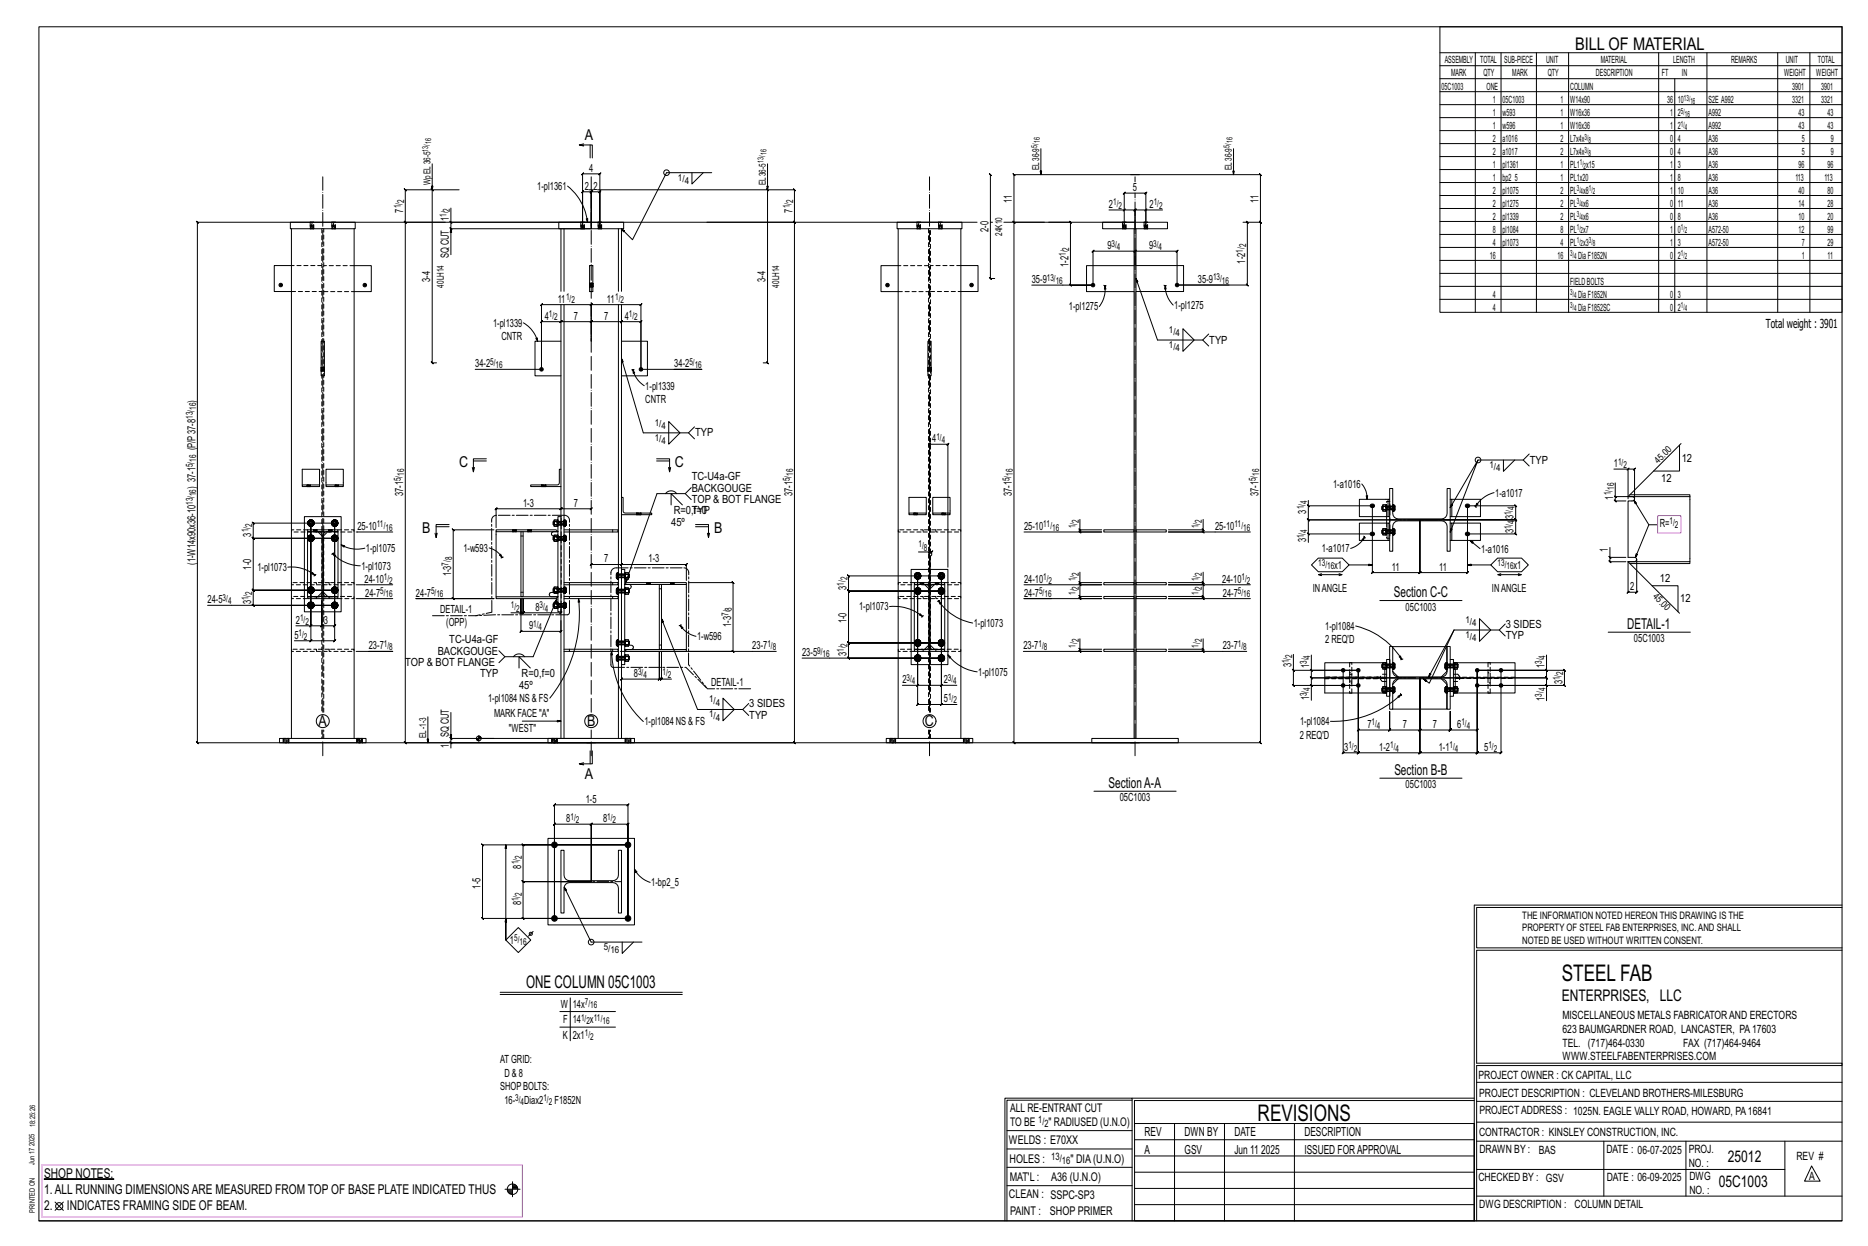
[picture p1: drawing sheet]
<svg xmlns="http://www.w3.org/2000/svg" width="914mm" height="610mm" viewBox="0 0 914 610" stroke-linecap="round" stroke-linejoin="round" font-family="sans-serif">
<defs><g id="words">
<g font-size="11.2">
<text x="764" y="480">STEEL FAB</text>
<text x="616" y="548">REVISIONS</text>
</g>
<g font-size="8.6">
<text x="771" y="24">BILL OF MATERIAL</text>
<text x="258" y="484">ONE COLUMN 05C1003</text>
</g>
<g font-size="7.9">
<text x="765" y="490">ENTERPRISES, LLC</text>
<text x="846" y="569">25012</text>
<text x="841" y="581">05C1003</text>
</g>
<g font-size="7.3">
<text x="286" y="68">A</text>
<text x="225" y="228">C</text>
<text x="330" y="228">C</text>
<text x="207" y="261">B</text>
<text x="350" y="261">B</text>
<text x="682" y="292">Section C-C</text>
<text x="797" y="308">DETAIL-1</text>
<text x="156" y="355">A</text>
<text x="287" y="355">B</text>
<text x="453" y="355">C</text>
<text x="286" y="381">A</text>
<text x="683" y="379">Section B-B</text>
<text x="543" y="385">SectionA-A</text>
</g>
<g font-size="6.6">
<text x="22" y="576">SHOP NOTES:</text>
<text x="22" y="584">1.ALL RUNNING DIMENSIONSARE MEASURED FROM TOP OF BASE PLATE INDICATED THUS</text>
<text x="22" y="592">2.</text>
<text x="33" y="592">INDICATES FRAMING SIDE OF BEAM.</text>
</g>
<g font-size="6.1">
<text x="864" y="161">Total weight : 3901</text>
<text x="560" y="556">REV</text>
<text x="580" y="556">DWN BY</text>
<text x="604" y="556">DATE</text>
<text x="639" y="556">DESCRIPTION</text>
<text x="560" y="564">A</text>
<text x="580" y="564">GSV</text>
<text x="604" y="564">Jun 11</text>
<text x="617" y="564">2025</text>
<text x="639" y="564">ISSUED FORAPPROVAL</text>
</g>
<g font-size="5.9">
<text x="494" y="560">WELDS : E70XX</text>
<text x="494" y="569">HOLES :</text>
<text x="524" y="569">&quot; DIA(U.N.O)</text>
<text x="494" y="578">MAT'L :</text>
<text x="515" y="578">A36 (U.N.O)</text>
<text x="494" y="586">CLEAN : SSPC-SP3</text>
<text x="495" y="595">PAINT :</text>
<text x="514" y="595">SHOP PRIMER</text>
</g>
<g font-size="5.8">
<text x="494" y="544">ALL RE-ENTRANT CUT</text>
<text x="494" y="551">TO BE</text>
<text x="513" y="551">&quot; RADIUSED (U.N.O)</text>
</g>
<g font-size="5.6">
<text x="765" y="499">MISCELLANEOUS METALS FABRICATORAND ERECTORS</text>
<text x="765" y="505">623 BAUMGARDNER ROAD, LANCASTER, PA17603</text>
<text x="765" y="512">TEL. (717)464-0330</text>
<text x="824" y="512">FAX (717)464-9464</text>
<text x="765" y="519">WWW.STEELFABENTERPRISES.COM</text>
<text x="724" y="528">PROJECT OWNER : CK CAPITAL, LLC</text>
<text x="724" y="537">PROJECT DESCRIPTION : CLEVELAND BROTHERS-MILESBURG</text>
<text x="724" y="545">PROJECTADDRESS : 1025N. EAGLE VALLY ROAD, HOWARD, PA16841</text>
<text x="724" y="556">CONTRACTOR : KINSLEY CONSTRUCTION, INC.</text>
<text x="724" y="564">DRAWN BY :</text>
<text x="753" y="564">BAS</text>
<text x="786" y="564">DATE : 06-07-2025</text>
<text x="827" y="564">PROJ.</text>
<text x="879" y="568">REV #</text>
<text x="827" y="571">NO. :</text>
<text x="724" y="578">CHECKED BY : GSV</text>
<text x="787" y="578">DATE : 06-09-2025</text>
<text x="827" y="578">DWG</text>
<text x="886" y="578">A</text>
<text x="827" y="584">NO. :</text>
<text x="724" y="591">DWG DESCRIPTION : COLUMN DETAIL</text>
</g>
<g font-size="5.5">
<text x="288" y="84">4</text>
<text x="263" y="93">1-pl1361</text>
<text x="286" y="93">2</text>
<text x="290" y="93">2</text>
<text x="555" y="93">5</text>
<text x="495" y="99" transform="rotate(-90 495 99)">11</text>
<text x="543" y="102">2</text>
<text x="563" y="102">2</text>
<text x="616" y="99" transform="rotate(-90 616 99)">11</text>
<text x="197" y="104" transform="rotate(-90 197 104)">7</text>
<text x="388" y="104" transform="rotate(-90 388 104)">7</text>
<text x="220" y="108" transform="rotate(-90 220 108)">1</text>
<text x="484" y="114" transform="rotate(-90 484 114)">2-0</text>
<text x="542" y="122">9</text>
<text x="563" y="122">9</text>
<text x="220" y="126" transform="rotate(-90 220 126)">SQ CUT</text>
<text x="523" y="131" transform="rotate(-90 523 131)">1-2</text>
<text x="610" y="129" transform="rotate(-90 610 129)">1-2</text>
<text x="211" y="138" transform="rotate(-90 211 138)">3-4</text>
<text x="375" y="138" transform="rotate(-90 375 138)">3-4</text>
<text x="505" y="138">35-9</text>
<text x="586" y="138">35-9</text>
<text x="273" y="148">11</text>
<text x="297" y="148">11</text>
<text x="523" y="152">1-pl1275</text>
<text x="575" y="151">1-pl1275</text>
<text x="241" y="160">1-pl1339</text>
<text x="267" y="156">4</text>
<text x="281" y="156">7</text>
<text x="296" y="156">7</text>
<text x="306" y="156">4</text>
<text x="245" y="166">CNTR</text>
<text x="592" y="168">TYP</text>
<text x="233" y="180">34-2</text>
<text x="330" y="180">34-2</text>
<text x="316" y="191">1-pl1339</text>
<text x="96" y="197" transform="rotate(-90 96 197)">)</text>
<text x="316" y="197">CNTR</text>
<text x="340" y="214">TYP</text>
<text x="96" y="220" transform="rotate(-90 96 220)">(P/P37-8</text>
<text x="456" y="216">4</text>
<text x="749" y="227">TYP</text>
<text x="823" y="226">12</text>
<text x="790" y="229">1</text>
<text x="96" y="239" transform="rotate(-90 96 239)">) 37-1</text>
<text x="339" y="235">TC-U4a-GF</text>
<text x="653" y="239">1-a1016</text>
<text x="813" y="236">12</text>
<text x="197" y="243" transform="rotate(-90 197 243)">37-1</text>
<text x="339" y="241">BACKGOUGE</text>
<text x="388" y="243" transform="rotate(-90 388 243)">37-1</text>
<text x="495" y="243" transform="rotate(-90 495 243)">37-1</text>
<text x="616" y="243" transform="rotate(-90 616 243)">37-1</text>
<text x="732" y="243">1-a1017</text>
<text x="790" y="244" transform="rotate(-90 790 244)">1</text>
<text x="256" y="248">1-3</text>
<text x="281" y="248">7</text>
<text x="330" y="252">R=0,Tf=Y0P</text>
<text x="339" y="246">TOP &amp; BOT FLANGE</text>
<text x="639" y="251" transform="rotate(-90 639 251)">3</text>
<text x="329" y="257">45º</text>
<text x="741" y="254" transform="rotate(-90 741 254)">3</text>
<text x="812" y="258">R=</text>
<text x="123" y="263" transform="rotate(-90 123 263)">3</text>
<text x="175" y="259">25-10</text>
<text x="501" y="259">25-10</text>
<text x="595" y="259">25-10</text>
<text x="741" y="261" transform="rotate(-90 741 261)">3</text>
<text x="227" y="270">1-w593</text>
<text x="639" y="265" transform="rotate(-90 639 265)">3</text>
<text x="787" y="270" transform="rotate(-90 787 270)">1</text>
<text x="179" y="270">1-pl1075</text>
<text x="296" y="275">7</text>
<text x="317" y="275">1-3</text>
<text x="647" y="270">1-a1017</text>
<text x="725" y="270">1-a1016</text>
<text x="96" y="276" transform="rotate(-90 96 276)">(1-W14x90x36-10</text>
<text x="123" y="279" transform="rotate(-90 123 279)">1-0</text>
<text x="126" y="279">1-pl1073</text>
<text x="177" y="279">1-pl1073</text>
<text x="653" y="278">x1</text>
<text x="681" y="279">11</text>
<text x="705" y="279">11</text>
<text x="741" y="278">x1</text>
<text x="178" y="285">24-10</text>
<text x="221" y="282" transform="rotate(-90 221 282)">1-3</text>
<text x="501" y="285">24-10</text>
<text x="598" y="285">24-10</text>
<text x="812" y="285">12</text>
<text x="179" y="292">24-7</text>
<text x="204" y="292">24-7</text>
<text x="414" y="289" transform="rotate(-90 414 289)">3</text>
<text x="501" y="292">24-7</text>
<text x="599" y="292">24-7</text>
<text x="643" y="290">INANGLE</text>
<text x="730" y="290">INANGLE</text>
<text x="798" y="289">2</text>
<text x="102" y="295">24-5</text>
<text x="123" y="296" transform="rotate(-90 123 296)">3</text>
<text x="215" y="300">DETAIL-1</text>
<text x="262" y="299">8</text>
<text x="421" y="299">1-pl1073</text>
<text x="688" y="299">05C1003</text>
<text x="822" y="295">12</text>
<text x="145" y="305">2</text>
<text x="159" y="305">3</text>
<text x="414" y="305" transform="rotate(-90 414 305)">1-0</text>
<text x="218" y="306">(OPP)</text>
<text x="259" y="308">9</text>
<text x="358" y="307" transform="rotate(-90 358 307)">1-3</text>
<text x="477" y="307">1-pl1073</text>
<text x="649" y="308">1-pl1084</text>
<text x="737" y="307">3 SIDES</text>
<text x="144" y="313">5</text>
<text x="181" y="318">23-7</text>
<text x="220" y="315">TC-U4a-GF</text>
<text x="341" y="313">1-w596</text>
<text x="368" y="318">23-7</text>
<text x="501" y="318">23-7</text>
<text x="599" y="318">23-7</text>
<text x="649" y="315">2 REQ'D</text>
<text x="737" y="313">TYP</text>
<text x="800" y="314">05C1003</text>
<text x="214" y="320">BACKGOUGE</text>
<text x="393" y="321">23-5</text>
<text x="414" y="321" transform="rotate(-90 414 321)">3</text>
<text x="198" y="326">TOP &amp; BOT FLANGE</text>
<text x="632" y="327" transform="rotate(-90 632 327)">3</text>
<text x="641" y="327" transform="rotate(-90 641 327)">1</text>
<text x="756" y="327" transform="rotate(-90 756 327)">1</text>
<text x="235" y="331">TYP</text>
<text x="255" y="331">R=0,f=0</text>
<text x="310" y="331">8</text>
<text x="348" y="336">DETAIL-1</text>
<text x="442" y="334">2</text>
<text x="462" y="334">2</text>
<text x="479" y="331">1-pl1075</text>
<text x="765" y="335" transform="rotate(-90 765 335)">3</text>
<text x="254" y="337">45º</text>
<text x="239" y="343">1-pl1084 NS &amp; FS</text>
<text x="367" y="346">3 SIDES</text>
<text x="462" y="344">5</text>
<text x="641" y="343" transform="rotate(-90 641 343)">1</text>
<text x="756" y="343" transform="rotate(-90 756 343)">1</text>
<text x="242" y="351">MARK FACE &quot;A&quot;</text>
<text x="367" y="352">TYP</text>
<text x="249" y="358">&quot;WEST&quot;</text>
<text x="315" y="355">1-pl1084 NS &amp; FS</text>
<text x="636" y="355">1-pl1084</text>
<text x="669" y="356">7</text>
<text x="687" y="356">7</text>
<text x="701" y="356">7</text>
<text x="713" y="356">6</text>
<text x="220" y="366" transform="rotate(-90 220 366)">1</text>
<text x="220" y="361" transform="rotate(-90 220 361)">SQ CUT</text>
<text x="636" y="361">2 REQ'D</text>
<text x="658" y="367">3</text>
<text x="675" y="367">1-2</text>
<text x="704" y="367">1-1</text>
<text x="727" y="367">5</text>
<text x="688" y="386">05C1003</text>
<text x="287" y="393">1-5</text>
<text x="548" y="392">05C1003</text>
<text x="277" y="402">8</text>
<text x="295" y="402">8</text>
<text x="255" y="425" transform="rotate(-90 255 425)">8</text>
<text x="235" y="435" transform="rotate(-90 235 435)">1-5</text>
<text x="319" y="434">1-bp2_5</text>
<text x="255" y="443" transform="rotate(-90 255 443)">8</text>
<text x="250" y="462">1</text>
<text x="274" y="493">W</text>
<text x="280" y="493">14x</text>
<text x="276" y="501">F</text>
<text x="280" y="501">14</text>
<text x="289" y="501">x</text>
<text x="275" y="508">K</text>
<text x="280" y="508">2x1</text>
<text x="245" y="520">AT GRID:</text>
<text x="247" y="527">D &amp; 8</text>
<text x="245" y="533">SHOPBOLTS:</text>
<text x="247" y="540">16-</text>
<text x="257" y="540">Diax2</text>
<text x="271" y="540">F1852N</text>
</g>
<g font-size="5">
<text x="745" y="450">THE INFORMATION NOTED HEREON THIS DRAWING IS THE</text>
<text x="745" y="456">PROPERTY OF STEEL FAB ENTERPRISES, INC.AND SHALL</text>
<text x="745" y="462">NOTED BE USED WITHOUT WRITTEN CONSENT.</text>
<text x="508" y="550">1/</text>
<text x="511" y="551">2</text>
<text x="515" y="568">13/</text>
<text x="520" y="570">16</text>
</g>
<g font-size="4.9">
<text x="707" y="31">ASSEMBLY</text>
<text x="725" y="31">TOTAL</text>
<text x="736" y="31">SUB-PIECE</text>
<text x="757" y="31">UNIT</text>
<text x="784" y="31">MATERIAL</text>
<text x="819" y="31">LENGTH</text>
<text x="847" y="31">REMARKS</text>
<text x="874" y="31">UNIT</text>
<text x="890" y="31">TOTAL</text>
<text x="710" y="37">MARK</text>
<text x="726" y="37">QTY</text>
<text x="740" y="37">MARK</text>
<text x="758" y="37">QTY</text>
<text x="781" y="37">DESCRIPTION</text>
<text x="814" y="37">FT</text>
<text x="823" y="37">IN</text>
<text x="873" y="37">WEIGHT</text>
<text x="889" y="37">WEIGHT</text>
<text x="706" y="44">05C1003</text>
<text x="728" y="44">ONE</text>
<text x="769" y="44">COLUMN</text>
<text x="877" y="44">3901</text>
<text x="891" y="44">3901</text>
<text x="731" y="50">1</text>
<text x="736" y="50">05C1003</text>
<text x="764" y="50">1</text>
<text x="769" y="50">W14x90</text>
<text x="816" y="50">36</text>
<text x="821" y="50">10</text>
<text x="836" y="50">S2E A992</text>
<text x="877" y="50">3321</text>
<text x="891" y="50">3321</text>
<text x="731" y="57">1</text>
<text x="736" y="57">w593</text>
<text x="764" y="57">1</text>
<text x="769" y="57">W16x36</text>
<text x="818" y="57">1</text>
<text x="821" y="57">2</text>
<text x="836" y="57">A992</text>
<text x="880" y="57">43</text>
<text x="895" y="57">43</text>
<text x="731" y="63">1</text>
<text x="736" y="63">w596</text>
<text x="764" y="63">1</text>
<text x="769" y="63">W16x36</text>
<text x="818" y="63">1</text>
<text x="821" y="63">2</text>
<text x="836" y="63">A992</text>
<text x="880" y="63">43</text>
<text x="895" y="63">43</text>
<text x="731" y="69">2</text>
<text x="736" y="69">a1016</text>
<text x="764" y="69">2</text>
<text x="769" y="69">L7x4x</text>
<text x="818" y="69">0</text>
<text x="821" y="69">4</text>
<text x="836" y="69">A36</text>
<text x="882" y="69">5</text>
<text x="896" y="69">9</text>
<text x="731" y="76">2</text>
<text x="736" y="76">a1017</text>
<text x="764" y="76">2</text>
<text x="769" y="76">L7x4x</text>
<text x="818" y="76">0</text>
<text x="821" y="76">4</text>
<text x="836" y="76">A36</text>
<text x="882" y="76">5</text>
<text x="896" y="76">9</text>
<text x="731" y="82">1</text>
<text x="736" y="82">pl1361</text>
<text x="764" y="82">1</text>
<text x="769" y="82">PL1 x15</text>
<text x="818" y="82">1</text>
<text x="821" y="82">3</text>
<text x="836" y="82">A36</text>
<text x="880" y="82">96</text>
<text x="895" y="82">96</text>
<text x="731" y="88">1</text>
<text x="736" y="88">bp2_5</text>
<text x="764" y="88">1</text>
<text x="769" y="88">PL1x20</text>
<text x="818" y="88">1</text>
<text x="821" y="88">8</text>
<text x="836" y="88">A36</text>
<text x="879" y="88">113</text>
<text x="893" y="88">113</text>
<text x="731" y="95">2</text>
<text x="736" y="95">pl1075</text>
<text x="764" y="95">2</text>
<text x="769" y="95">PL x8</text>
<text x="818" y="95">1</text>
<text x="821" y="95">10</text>
<text x="836" y="95">A36</text>
<text x="880" y="95">40</text>
<text x="895" y="95">80</text>
<text x="731" y="101">2</text>
<text x="736" y="101">pl1275</text>
<text x="764" y="101">2</text>
<text x="769" y="101">PL x6</text>
<text x="818" y="101">0</text>
<text x="821" y="101">11</text>
<text x="836" y="101">A36</text>
<text x="880" y="101">14</text>
<text x="895" y="101">28</text>
<text x="731" y="107">2</text>
<text x="736" y="107">pl1339</text>
<text x="764" y="107">2</text>
<text x="769" y="107">PL x6</text>
<text x="818" y="107">0</text>
<text x="821" y="107">8</text>
<text x="836" y="107">A36</text>
<text x="880" y="107">10</text>
<text x="895" y="107">20</text>
<text x="731" y="114">8</text>
<text x="736" y="114">pl1084</text>
<text x="764" y="114">8</text>
<text x="769" y="114">PL x7</text>
<text x="818" y="114">1</text>
<text x="821" y="114">0</text>
<text x="836" y="114">A572-50</text>
<text x="880" y="114">12</text>
<text x="895" y="114">99</text>
<text x="731" y="120">4</text>
<text x="736" y="120">pl1073</text>
<text x="764" y="120">4</text>
<text x="769" y="120">PL x3</text>
<text x="818" y="120">1</text>
<text x="821" y="120">3</text>
<text x="836" y="120">A572-50</text>
<text x="882" y="120">7</text>
<text x="895" y="120">29</text>
<text x="729" y="127">16</text>
<text x="762" y="127">16</text>
<text x="772" y="127">DiaF1852N</text>
<text x="818" y="127">0</text>
<text x="821" y="127">2</text>
<text x="882" y="127">1</text>
<text x="895" y="127">11</text>
<text x="769" y="139">FIELDBOLTS</text>
<text x="731" y="146">4</text>
<text x="772" y="146">DiaF1852N</text>
<text x="818" y="146">0</text>
<text x="821" y="146">3</text>
<text x="731" y="152">4</text>
<text x="772" y="152">DiaF1852SC</text>
<text x="818" y="152">0</text>
<text x="821" y="152">2</text>
</g>
<g font-size="4.7">
<text x="509" y="83" transform="rotate(-90 509 83)">EL36-9</text>
<text x="603" y="83" transform="rotate(-90 603 83)">EL36-9</text>
<text x="332" y="88">1/</text>
<text x="335" y="90">4</text>
<text x="211" y="91" transform="rotate(-90 211 91)">Wp EL36-5</text>
<text x="375" y="91" transform="rotate(-90 375 91)">EL36-5</text>
<text x="196" y="102" transform="rotate(-90 196 102)">1/</text>
<text x="198" y="99" transform="rotate(-90 198 99)">2</text>
<text x="387" y="102" transform="rotate(-90 387 102)">1/</text>
<text x="388" y="99" transform="rotate(-90 388 99)">2</text>
<text x="545" y="100">1/</text>
<text x="565" y="100">1/</text>
<text x="218" y="106" transform="rotate(-90 218 106)">1/</text>
<text x="220" y="104" transform="rotate(-90 220 104)">2</text>
<text x="548" y="102">2</text>
<text x="567" y="102">2</text>
<text x="491" y="115" transform="rotate(-90 491 115)">24K10</text>
<text x="522" y="125" transform="rotate(-90 522 125)">1/</text>
<text x="523" y="123" transform="rotate(-90 523 123)">2</text>
<text x="544" y="121">3/</text>
<text x="547" y="122">4</text>
<text x="565" y="121">3/</text>
<text x="567" y="122">4</text>
<text x="608" y="124" transform="rotate(-90 608 124)">1/</text>
<text x="610" y="121" transform="rotate(-90 610 121)">2</text>
<text x="512" y="137">13/</text>
<text x="594" y="137">13/</text>
<text x="217" y="141" transform="rotate(-90 217 141)">40LH14</text>
<text x="381" y="141" transform="rotate(-90 381 141)">40LH14</text>
<text x="517" y="139">16</text>
<text x="598" y="139">16</text>
<text x="277" y="147">1/</text>
<text x="280" y="148">2</text>
<text x="301" y="147">1/</text>
<text x="304" y="148">2</text>
<text x="269" y="155">1/</text>
<text x="308" y="155">1/</text>
<text x="271" y="157">2</text>
<text x="310" y="157">2</text>
<text x="572" y="163">1/</text>
<text x="575" y="165">4</text>
<text x="572" y="170">1/</text>
<text x="575" y="172">4</text>
<text x="240" y="178">5/</text>
<text x="337" y="178">5/</text>
<text x="243" y="180">16</text>
<text x="340" y="180">16</text>
<text x="96" y="200" transform="rotate(-90 96 200)">16</text>
<text x="94" y="205" transform="rotate(-90 94 205)">13/</text>
<text x="321" y="208">1/</text>
<text x="324" y="210">4</text>
<text x="321" y="216">1/</text>
<text x="458" y="215">1/</text>
<text x="324" y="217">4</text>
<text x="461" y="217">4</text>
<text x="96" y="226" transform="rotate(-90 96 226)">16</text>
<text x="792" y="227">1/</text>
<text x="812" y="227" transform="rotate(-45 812 227)">45.0</text>
<text x="94" y="229" transform="rotate(-90 94 229)">5/</text>
<text x="198" y="233" transform="rotate(-90 198 233)">16</text>
<text x="388" y="233" transform="rotate(-90 388 233)">16</text>
<text x="496" y="233" transform="rotate(-90 496 233)">16</text>
<text x="616" y="233" transform="rotate(-90 616 233)">16</text>
<text x="729" y="229">1/</text>
<text x="732" y="231">4</text>
<text x="795" y="229">2</text>
<text x="196" y="235" transform="rotate(-90 196 235)">5/</text>
<text x="387" y="235" transform="rotate(-90 387 235)">5/</text>
<text x="494" y="235" transform="rotate(-90 494 235)">5/</text>
<text x="615" y="235" transform="rotate(-90 615 235)">5/</text>
<text x="790" y="240" transform="rotate(-90 790 240)">16</text>
<text x="96" y="243" transform="rotate(-90 96 243)">16</text>
<text x="788" y="242" transform="rotate(-90 788 242)">1/</text>
<text x="94" y="247" transform="rotate(-90 94 247)">13/</text>
<text x="638" y="249" transform="rotate(-90 638 249)">1/</text>
<text x="640" y="247" transform="rotate(-90 640 247)">4</text>
<text x="741" y="249" transform="rotate(-90 741 249)">4</text>
<text x="123" y="258" transform="rotate(-90 123 258)">2</text>
<text x="528" y="256" transform="rotate(-90 528 256)">2</text>
<text x="588" y="256" transform="rotate(-90 588 256)">2</text>
<text x="740" y="252" transform="rotate(-90 740 252)">1/</text>
<text x="741" y="256" transform="rotate(-90 741 256)">4</text>
<text x="817" y="257">1/</text>
<text x="122" y="260" transform="rotate(-90 122 260)">1/</text>
<text x="184" y="258">11/</text>
<text x="189" y="260">16</text>
<text x="511" y="258">11/</text>
<text x="515" y="260">16</text>
<text x="526" y="258" transform="rotate(-90 526 258)">1/</text>
<text x="587" y="258" transform="rotate(-90 587 258)">1/</text>
<text x="604" y="258">11/</text>
<text x="609" y="260">16</text>
<text x="638" y="263" transform="rotate(-90 638 263)">1/</text>
<text x="640" y="261" transform="rotate(-90 640 261)">4</text>
<text x="740" y="259" transform="rotate(-90 740 259)">1/</text>
<text x="820" y="258">2</text>
<text x="450" y="268">1/</text>
<text x="452" y="269">8</text>
<text x="221" y="274" transform="rotate(-90 221 274)">8</text>
<text x="220" y="277" transform="rotate(-90 220 277)">7/</text>
<text x="528" y="282" transform="rotate(-90 528 282)">2</text>
<text x="588" y="282" transform="rotate(-90 588 282)">2</text>
<text x="645" y="277">13/</text>
<text x="650" y="279">16</text>
<text x="733" y="277">13/</text>
<text x="737" y="279">16</text>
<text x="188" y="284">1/</text>
<text x="190" y="286">2</text>
<text x="413" y="287" transform="rotate(-90 413 287)">1/</text>
<text x="415" y="284" transform="rotate(-90 415 284)">2</text>
<text x="511" y="284">1/</text>
<text x="513" y="286">2</text>
<text x="526" y="284" transform="rotate(-90 526 284)">1/</text>
<text x="587" y="284" transform="rotate(-90 587 284)">1/</text>
<text x="608" y="284">1/</text>
<text x="610" y="286">2</text>
<text x="109" y="294">3/</text>
<text x="122" y="294" transform="rotate(-90 122 294)">1/</text>
<text x="123" y="291" transform="rotate(-90 123 291)">2</text>
<text x="186" y="291">5/</text>
<text x="189" y="292">16</text>
<text x="211" y="291">5/</text>
<text x="214" y="292">16</text>
<text x="509" y="291">5/</text>
<text x="511" y="292">16</text>
<text x="526" y="291" transform="rotate(-90 526 291)">1/</text>
<text x="528" y="288" transform="rotate(-90 528 288)">2</text>
<text x="587" y="291" transform="rotate(-90 587 291)">1/</text>
<text x="588" y="288" transform="rotate(-90 588 288)">2</text>
<text x="606" y="291">5/</text>
<text x="609" y="292">16</text>
<text x="809" y="292" transform="rotate(45 809 292)">45.0</text>
<text x="112" y="296">4</text>
<text x="250" y="298">1/</text>
<text x="253" y="299">2</text>
<text x="264" y="298">3/</text>
<text x="267" y="299">4</text>
<text x="358" y="299" transform="rotate(-90 358 299)">8</text>
<text x="147" y="304">1/</text>
<text x="149" y="306">2</text>
<text x="357" y="301" transform="rotate(-90 357 301)">7/</text>
<text x="717" y="305">1/</text>
<text x="146" y="311">1/</text>
<text x="261" y="307">1/</text>
<text x="264" y="308">4</text>
<text x="721" y="306">4</text>
<text x="149" y="313">2</text>
<text x="188" y="316">1/</text>
<text x="376" y="316">1/</text>
<text x="415" y="316" transform="rotate(-90 415 316)">2</text>
<text x="508" y="316">1/</text>
<text x="526" y="317" transform="rotate(-90 526 317)">1/</text>
<text x="528" y="314" transform="rotate(-90 528 314)">2</text>
<text x="587" y="317" transform="rotate(-90 587 317)">1/</text>
<text x="588" y="314" transform="rotate(-90 588 314)">2</text>
<text x="606" y="316">1/</text>
<text x="717" y="312">1/</text>
<text x="721" y="314">4</text>
<text x="190" y="318">8</text>
<text x="378" y="318">8</text>
<text x="400" y="320">9/</text>
<text x="403" y="321">16</text>
<text x="413" y="319" transform="rotate(-90 413 319)">1/</text>
<text x="511" y="318">8</text>
<text x="609" y="318">8</text>
<text x="633" y="322" transform="rotate(-90 633 322)">2</text>
<text x="641" y="322" transform="rotate(-90 641 322)">4</text>
<text x="756" y="322" transform="rotate(-90 756 322)">4</text>
<text x="631" y="325" transform="rotate(-90 631 325)">1/</text>
<text x="640" y="325" transform="rotate(-90 640 325)">3/</text>
<text x="755" y="325" transform="rotate(-90 755 325)">3/</text>
<text x="312" y="330">3/</text>
<text x="315" y="332">4</text>
<text x="324" y="330">1/</text>
<text x="327" y="332">2</text>
<text x="444" y="333">3/</text>
<text x="446" y="335">4</text>
<text x="464" y="333">3/</text>
<text x="467" y="335">4</text>
<text x="764" y="333" transform="rotate(-90 764 333)">1/</text>
<text x="765" y="330" transform="rotate(-90 765 330)">2</text>
<text x="640" y="341" transform="rotate(-90 640 341)">3/</text>
<text x="641" y="338" transform="rotate(-90 641 338)">4</text>
<text x="755" y="341" transform="rotate(-90 755 341)">3/</text>
<text x="756" y="338" transform="rotate(-90 756 338)">4</text>
<text x="347" y="344">1/</text>
<text x="350" y="345">4</text>
<text x="464" y="342">1/</text>
<text x="467" y="344">2</text>
<text x="347" y="351">1/</text>
<text x="350" y="353">4</text>
<text x="671" y="355">1/</text>
<text x="674" y="357">4</text>
<text x="715" y="355">1/</text>
<text x="718" y="357">4</text>
<text x="209" y="361" transform="rotate(-90 209 361)">EL-1-3</text>
<text x="660" y="366">1/</text>
<text x="663" y="368">2</text>
<text x="680" y="366">1/</text>
<text x="683" y="368">4</text>
<text x="710" y="366">1/</text>
<text x="712" y="368">4</text>
<text x="729" y="366">1/</text>
<text x="731" y="368">2</text>
<text x="279" y="401">1/</text>
<text x="297" y="401">1/</text>
<text x="282" y="403">2</text>
<text x="300" y="403">2</text>
<text x="254" y="423" transform="rotate(-90 254 423)">1/</text>
<text x="255" y="420" transform="rotate(-90 255 420)">2</text>
<text x="254" y="441" transform="rotate(-90 254 441)">1/</text>
<text x="255" y="438" transform="rotate(-90 255 438)">2</text>
<text x="252" y="460">5/</text>
<text x="254" y="462">16</text>
<text x="296" y="465">5/</text>
<text x="299" y="466">16</text>
<text x="286" y="492">7/</text>
<text x="289" y="493">16</text>
<text x="284" y="499">1/</text>
<text x="287" y="501">2</text>
<text x="291" y="499">11/</text>
<text x="295" y="501">16</text>
<text x="286" y="507">1/</text>
<text x="289" y="509">2</text>
<text x="252" y="539">3/</text>
<text x="266" y="539">1/</text>
<text x="255" y="540">4</text>
<text x="269" y="540">2</text>
</g>
<g font-size="4.2">
<text x="824" y="49">13/</text>
<text x="827" y="51">16</text>
<text x="823" y="56">5/</text>
<text x="825" y="57">16</text>
<text x="823" y="62">1/</text>
<text x="825" y="63">4</text>
<text x="776" y="68">3/</text>
<text x="778" y="70">8</text>
<text x="776" y="75">3/</text>
<text x="778" y="76">8</text>
<text x="773" y="81">1/</text>
<text x="775" y="82">2</text>
<text x="772" y="94">3/</text>
<text x="774" y="95">4</text>
<text x="778" y="94">1/</text>
<text x="780" y="95">2</text>
<text x="772" y="100">3/</text>
<text x="774" y="101">4</text>
<text x="772" y="106">3/</text>
<text x="774" y="108">4</text>
<text x="772" y="113">1/</text>
<text x="823" y="113">1/</text>
<text x="772" y="119">1/</text>
<text x="774" y="114">2</text>
<text x="778" y="119">3/</text>
<text x="825" y="114">2</text>
<text x="769" y="125">3/</text>
<text x="774" y="121">2</text>
<text x="780" y="121">8</text>
<text x="823" y="125">1/</text>
<text x="770" y="127">4</text>
<text x="825" y="127">2</text>
<text x="769" y="144">3/</text>
<text x="770" y="146">4</text>
<text x="769" y="151">3/</text>
<text x="770" y="152">4</text>
<text x="823" y="151">1/</text>
<text x="825" y="152">4</text>
</g>
<g font-size="4">
<text x="211" y="70" transform="rotate(-90 211 70)">16</text>
<text x="509" y="70" transform="rotate(-90 509 70)">16</text>
<text x="603" y="70" transform="rotate(-90 603 70)">16</text>
<text x="210" y="74" transform="rotate(-90 210 74)">13/</text>
<text x="375" y="76" transform="rotate(-90 375 76)">16</text>
<text x="508" y="72" transform="rotate(-90 508 72)">5/</text>
<text x="602" y="72" transform="rotate(-90 602 72)">5/</text>
<text x="374" y="80" transform="rotate(-90 374 80)">13/</text>
</g>
<g font-size="3.7">
<text x="17" y="551" transform="rotate(-90 17 551)">18:25:26</text>
<text x="17" y="561" transform="rotate(-90 17 561)">2025</text>
<text x="17" y="570" transform="rotate(-90 17 570)">Jun 17</text>
<text x="17" y="593" transform="rotate(-90 17 593)">PRINTED ON</text>
</g>
</g></defs>
<g fill="#000" stroke="#000" stroke-width=".49">
<path d="M22 577h34z"/>
<circle cx="137" cy="139" r=".9"/>
<circle cx="179" cy="139" r=".9"/>
<circle cx="434" cy="139" r=".9"/>
<circle cx="476" cy="139" r=".9"/>
<circle cx="535" cy="139" r=".9"/>
<circle cx="576" cy="139" r=".9"/>
<circle cx="265" cy="181" r=".9"/>
<circle cx="314" cy="181" r=".9"/>
<circle cx="672" cy="247" r="1"/>
<circle cx="718" cy="248" r="1"/>
<circle cx="672" cy="261" r="1"/>
<circle cx="718" cy="261" r="1"/>
<circle cx="657" cy="328" r=".9"/>
<circle cx="657" cy="335" r=".9"/>
<circle cx="665" cy="328" r=".9"/>
<circle cx="665" cy="335" r=".9"/>
<circle cx="723" cy="335" r=".9"/>
<circle cx="723" cy="328" r=".9"/>
<circle cx="735" cy="335" r=".9"/>
<circle cx="735" cy="328" r=".9"/>
<circle cx="271" cy="413" r="1.4"/>
<circle cx="307" cy="413" r="1.4"/>
<circle cx="271" cy="449" r="1.4"/>
<circle cx="307" cy="449" r="1.4"/>
</g>
<g fill="none" stroke="#000" stroke-width=".49">
<path d="M19 13h883v584h-883zM705 13h197v140h-197zM705 26h197M705 32h197M705 39h197M722 26v127M735 26v127M752 26v127M768 26v127M812 26v127M820 39v114M836 26v127"/>
<path d="M870 26v127M886 26v127M705 45h197M705 51h197M705 58h197M286 71h-2h6v6M286 70l-2 1M289 71v6M510 73v12M604 73v12M705 64h197M705 70h197"/>
<path d="M705 77h197M211 92l1 1zM212 80v98l-1-1 1 1h2M225 93h-27v-1l1 1h-1v16M278 91a26 26 0 0 1 10 18M286 85h-1h9l-1 1 1-1v27v-18v-1l-1 1h1h-5l1-1-1 1v18v-18l1-1-1 1h-4l1-1-1 1v18v-27v1zM288 93h2M293 93h96l-1-1 1 1v16M339 84v6l5-6M348 84h-22l-16 33-6-5 2 1h-1l-1-1v31M375 92l1 1zM376 80v98l-1-1 1 1h-2"/>
<path d="M484 85l1 1zM485 85v51h-1l1 1v-1h2M553 85h64h-1l1 1v-1v24M558 85h-62l1 1-1-1v24M705 83h197M705 89h197M705 96h197M142 109h32v3h-32zM143 112v249M152 109h.1M152 112h.1M154 109h.1"/>
<path d="M154 112h.1M162 109h.1M162 112h.1M164 109h.1M164 112h.1M173 112v249M198 108l1 1zM218 109h-20v-1l1 1h-1v254l1 1-1-1h94M220 108l1 1zM221 102v7h68M221 109v3l-1-1 1 1h68M221 112v13"/>
<path d="M274 109h31v3h-31zM275 112v31M276 112v31M284 109h.1M284 112h.1M286 109h.1M286 112h.1M287 107h1v2zM293 109h.1M293 112h.1M294 109h.1M294 112h.1"/>
<path d="M303 112v31M346 109h43l-1-1 1 1v254h-1l1 1v-1h-102M388 108l1 1zM439 109h32v3h-32zM440 112v249M449 109h.1M449 112h.1M451 109h.1M451 112h.1M459 109h.1M459 112h.1M461 109h.1"/>
<path d="M461 112h.1M470 112v249M478 109h-381l-1-1 1 1v254h-1l1 1v-1h459M485 109h1M491 109h65M496 108l1 1zM511 109h-15v-1l1 1h-1v254l1 1-1-1h62M513 109h11l-1-1 1 1v30h-1l1 1v-1h11h-30M540 109h31v3h-31zM543 103h7v9M549 109h.1M549 112h.1"/>
<path d="M550 103l1-1zM551 109h.1M551 112h.1M555 112h1v249h-1zM560 109h.1M560 112h.1M561 103h-5v-1l-1 1h1v9v-9v-1l-1 1h1h-6v-9v1l1-1h-1h11l-1 1 1-1v15M561 102l-1 1zM562 109h.1M562 112h.1M569 103h-8v9M608 109h3l-1-1 1 1v30h-1l1 1v-1h-35"/>
<path d="M611 109h6l-1-1 1 1v254h-1l1 1v-1h-64M616 108l1 1zM705 102h197M705 108h197M705 115h197M143 130h-9v13h9M173 130h9v13h-9M289 139h.1M289 130h1v13h-1zM290 139h.1M440 130h-9v13h9M470 130h9v13h-9"/>
<path d="M540 140h1M541 140v1zM541 140a14 14 0 0 1-3 10M541 140h.1M555 130h-23v13h23M556 130h23v13h-23M556 136l11 30h22l3-3M570 140h.1M570 140l1 1h-1zM570 140a14 14 0 0 0 4 9M570 140h1M576 139v-16l1-1-1 1h-20v-1l-1 1h1v7v-7v-1l-1 1h1h-21l1-1-1 1v16"/>
<path d="M576 139h26M705 121h197M705 127h197M705 134h197M256 158a15 15 0 0 1 7 9M275 149v212M276 149v212M289 140h.1M290 140h.1M303 149v212M304 149v212M705 140h197"/>
<path d="M705 146h197M157 180h.1M157 167h2v17h-2zM159 180h.1M262 166l1-1v2zM275 167h-13v17h13M304 175l11 37h22l3-3M304 167h13v17h-13M454 180h.1M454 167h2v17h-2zM456 180h.1M579 161l6 5-6 6z"/>
<path d="M589 166l3 3M157 182h.1M159 182h.1M233 181h32v-32v1l1-1h-1h24v1l1-1h-1v18v-18v1l1-1h-1h25l-1 1 1-1v32h30h-14M265 181v-24v1l1-1h-1h10l-1 1 1-1-1 1 1-1h14v1l1-1-1 1 1-1h-1h15v1l1-1-1 1 1-1h-1h10l-1 1 1-1v24M309 181h1M310 181l1 1-1 1zM310 181a12 12 0 0 0 5 8M310 181h.1M454 182h.1M456 182h.1M327 206l6 6-6 5z"/>
<path d="M337 212l3 3M822 218v12h-13M823 217l-25 25M148 237h8v1h-8zM148 237v-7h8v7M160 237h8v1h-8zM160 237v-7h8v7M231 229l1 2M232 226h6M238 224h-6v7v-2M265 237h.1M265 238h.1"/>
<path d="M267 237h.1M267 238h.1M275 230h-1v6l-1 1h-13v1h15M321 224h7v7v-2M321 226h7M327 229l1 2M338 239l-3 3h-13l-16 43M667 237l2 4v3M680 239h2v12a2.7 2.7 0 0 0 2 3h22a2.7 2.7 0 0 0 2-3v-12h2v31h-2v-12a2.7 2.7 0 0 0-2-3h-22a2.7 2.7 0 0 0-2 3v12h-2zM736 225v6l5-6M746 225l3 3M749 222l-3 3h-23"/>
<path d="M790 230h7v14M791 236v7h6M797 230h-1l1-1zM797 230h3l1-1-1 1v14M149 253h18v46h-18zM151 255h2l1 1-1 1h-2v-1zM153 259h.1M155 259h.1M161 259h.1M163 259h.1M163 255h2v1v1h-2l-1-1zM164 256h-40l-1-1 1 1v7h-1l1 1v-1h40h-40h-1l1 1v-1v26l-1-1 1 1h40h-40l-1-1 1 1v7h-1l1 1v-1h40h-62"/>
<path d="M164 256v50l-1 1 1-1h-6l-1 1 1-1v-12v12l-1 1 1-1h-6M164 256v57l-1 1 1-1h-12M213 258h7M220 257h-7v6l1-2M242 259h-20h-1l1 1v-1v34l-1-1 1 1h20h-38h13M251 259h.1M253 259h.1M258 259h.1M260 259h.1M271 257h2M273 254v4zM273 255h-2v2"/>
<path d="M273 254h-2v3h2M273 255h.1M273 257h.1M275 257h.1M275 255h.1M275 253h-2v46h2M276 257h1h-1M276 257h1M276 256l1 1M276 255l1 1M276 259h27v1h-27M276 257h.1"/>
<path d="M276 255h.1M277 254v1M277 255l-1-1v3h1M277 255h.1M289 249l1-1-1 1h-14v-1l-1 1 1-1-1 1h1h-32v-1l-1 1h1v9M304 243h1v7l1 1h13v1h-15M312 251h.1M312 252h.1M314 251h.1M314 252h.1M326 242a3 3 0 0 1 5 0M329 247v-5l5 5"/>
<path d="M335 242l3 2M340 257h7v6v-2M340 258h7M445 251h8v1h-8zM445 251v-8h8v8M457 251h8v1h-8zM457 251v-8h8v8M528 259l1 1zM529 254v5h10M529 259v1h-1l1 1v-1h10h-38M540 259h15v1h-15zM556 259h15v1h-15z"/>
<path d="M588 259l1 1zM589 254v5h-17M589 259v1h-1l1 1v-1h-17h40M640 247l1 1zM640 245v2h32v33l-1 1 1-1h23v1l1-1h-1v-26v26v1l1-1h-1h23v1l1-1h-1v-33h24h-1l1 1v-1v7h-1l1 1v-1h-47h47h-1l1 1v-1v7h-1l1 1v-1h-24M640 247v7l1 1-1-1h55h-55l1 1-1-1v7M669 243v1zM677 249h1M678 247l1 3zM678 259l1 3zM678 248h-2v1h1M678 247h-1v3h1"/>
<path d="M678 259h-2v2h2M678 259h-1v3h1M679 259h.1M679 248h.1M679 253v3M679 249h.1M679 256h-14v8h14M679 244h-14v9h14M680 249h.1M680 259h.1M680 248h.1M680 256h-1v8h1"/>
<path d="M680 244h-1v9h1M682 250l1-1-1 1M682 249h1M682 248l1 1M682 247l1 2M682 247l1 1M682 260l1 1M682 259l1 1M682 249h.1M682 259h.1M682 248h.1M682 259h1"/>
<path d="M683 248l-1-1v3M683 259h-1v3M683 259h.1M710 256h1v8h-1M710 244h1v9h-1M710 248l13-23-13 35M711 256h14v8h-14M711 244h14v9h-14M722 247v1M722 248h1M723 246l1 1-2 1zM731 241a15 15 0 0 0-9 7"/>
<path d="M790 242l1 1zM791 243v2h-1l1 1v-1h5M797 243h2l1 1M797 243l1-1h29v1M797 243h30M800 245l7 12M800 244l-1 1h-2v28h4v1M811 257h-4l-6 16M827 243v32h-30M141 277a18 18 0 0 1 13 4M151 260h6l1 2v29l-2 1h-5v1h14v-1h-6l-1-2v-29l2-1h5v-1h-14v33h5l2-2M151 262h2l1 1-1 2h-2v-2z"/>
<path d="M153 260h.1M155 260h.1M156 260l2 2M160 260l-2 2M161 260h.1M163 260h.1M163 271l1 1zM163 271a19 19 0 0 0 13 6M163 271h-1M163 262h2v1v2h-2l-1-2zM163 271h.1M165 260v32h-5l-2-2"/>
<path d="M167 267h2l-1 1zM167 267a15 15 0 0 0 12 1M174 260h18M213 261v2M239 268l4 2 3 3M243 260v32M244 272l1-1 1 2zM246 273h-1M246 273h.1M251 260h.1M253 260h.1M255 260h1v32h-1z"/>
<path d="M255 260h-12v-1h29l1 1h-17M258 260h.1M260 260h.1M271 260a1.1 1.1 0 0 0-1 1 1.1 1.1 0 0 0 1 1M273 262v3zM273 263h-2v1h2M273 262h-2v3h2M273 262h.1M273 263h.1M273 264h.1M275 264h.1M275 262h.1"/>
<path d="M276 264h1l-1 1M276 264h1M276 263l1 1M276 262l1 1M276 264h.1M276 262h.1M277 262h.1M277 262h-1v3h1M277 262v1M289 276h15v1l1-1-1 1 1-1h-1h32l-1 1 1-1v8M290 276l-1 1zM304 279h2v46h-2"/>
<path d="M346 261l1 2M446 279h18v46h-18zM450 270h5v16M455 279v56v1l1-1h-1h6M455 270h1v1l1-1-2 2v14M456 270l-1 1zM464 278v-61h1l-1 1v-1h-9h1l-1 1v-1v118h1l-1 1v-1h-6M529 280v5h10M589 280v5h-17M640 261l1 1zM642 276l3-3h12l3 3-3 4h-12zM660 276h12"/>
<path d="M668 262v1M668 263l-1 1zM668 263a11 11 0 0 1-7 5M668 263h.1M672 261h-32v4M679 261h.1M680 261h.1M682 261h1M682 261h.1M683 261l-1 1M683 261h-1M718 276h12"/>
<path d="M720 264l5 4M733 273h12l3 3-3 4h-12l-3-4zM788 272l1 1zM788 268v5h8M788 273v2v-1l1 1h-1h8M798 276l24 24M801 274v16l1-1-1 1h-4v-1l-1 1h1v-15M801 274v1h-4M827 275v1h-29l-1-1M151 295h2l1 1-1 1h-2v-1zM151 287h2l1 2-1 1h-2v-1zM153 280l1 1h-1z"/>
<path d="M154 281v1M155 281h-1M163 287h2v2v1h-2l-1-1zM163 295h2v1v1h-2l-1-1zM174 286h18M174 293h18M243 292h30l-1 1h-29zM250 300h5v-7v16l1-1-1 1h20h-1l1-1v1v-5M271 290h-1a1.1 1.1 0 0 0-1 1 1.1 1.1 0 0 0 1 1h3M273 293l-12 28h-14l-3-3M273 287v3zM273 295v3z"/>
<path d="M273 288h-2v2h2M273 287h-2v3h2M273 295h-2v2h2M273 295h-2v3h2M273 288h.1M273 295h.1M273 290h.1M273 297h.1M275 290h.1M275 297h.1M275 288h.1M275 295h.1"/>
<path d="M275 298v2v-1l-1 1h1h-19l1-1-1 1v-7v7l1-1-1 1h-1M276 290h1h-1M276 289l1 1M276 289h1M276 288l1 1M276 287l1 1M276 297h1l-1 1M276 297h1M276 296l1 1M276 295l1 1M276 292h27v1h-27M276 285h27v1h-27"/>
<path d="M276 290h.1M276 297h.1M276 288h.1M276 295h.1M277 287v1M277 295h.1M277 288l-1-1v3h1M277 295h-1v3h1M277 288h.1M283 293l1 2h-1zM283 293a66 66 0 0 1-14 49M302 283h1"/>
<path d="M302 282l1 1M302 281l1 1M302 281v-1l1 1M302 290l1 1M302 289l1 1M302 288l1 1M302 280h1M302 288h1M303 283h.1M303 281h.1M303 290h.1M303 288h.1"/>
<path d="M303 280l-1 1v2M303 288h-1v3M304 283h.1M304 281h.1M304 290h.1M304 288h.1M306 286l1-1h29v1h-12M306 286h2a1.1 1.1 0 0 1 1 1 1.1 1.1 0 0 1-1 1M306 288h.1M306 286h17M306 283h.1M306 281h.1"/>
<path d="M306 290h.1M306 280v3zM306 288v3zM306 283h2h-2M306 280h2v3v-2h-2M306 290h2v1h-2M306 288h2v2v-2h-2M317 285h.1M317 286h.1M318 285h.1M318 286h.1M323 286h1v32h-1z"/>
<path d="M328 285h.1M328 286h.1M330 285h.1M330 286h.1M336 286v32M337 285h22h-1l1 1v-1v34l-1-1 1 1h-22M435 297a22 22 0 0 1 17 5M448 285h14v1h-6l-1 1v30l2 1h5v1h-14v-1h6l1-2v-29l-2-1h-5zM448 286v32h5l2-2M448 280h2l1 2-1 1h-2v-1zM448 288h2l1 1-1 1h-2v-1zM450 285h.1"/>
<path d="M450 286h.1M452 285h.1M452 286h.1M453 286l2 2M457 286l-2 2M458 285h.1M458 286h.1M459 294l2 1-1 1zM459 294a26 26 0 0 0 17 11M459 294h.1M460 285h.1M460 286h.1"/>
<path d="M460 294h-1M460 288h2v1v1h-2l-1-1zM460 280h2v2v1h-2l-1-1zM461 282h-46v-1l1 1h-1v7l1 1-1-1h46h-46l1 1-1-1v26v-1l1 1h-1h46h-46v-1l1 1h-1v7v-1l1 1h-1h46h-68M462 286v32h-5l-2-2M528 285l1 1zM528 291l1 1zM529 285v1h-1l1 1v-1h10h-38M529 287v5h10M529 292v1l-1-1 1 1h10h-38h14M540 292h15v1h-15zM540 285h15v1h-15z"/>
<path d="M556 292h15v1h-15zM556 285h15v1h-15zM588 285l1 1zM588 291l1 1zM589 285v1h-1l1 1v-1h-17h40M589 287v5h-17M589 292v1l-1-1 1 1h-17h40M647 281h-2M655 281h2l-2 1M657 281h-12l2 1M675 294h41M735 281h-2l2 1"/>
<path d="M743 281h2h-12M745 281l-2 1M809 287h12v12M145 306h7v-50v57h-8M152 307l1-1zM152 314l1-1zM174 319h18h-11M255 300l1-1zM276 318h27v1h-27M299 319l1 1h-1zM299 319a49 49 0 0 0 16 34M302 316h1"/>
<path d="M302 315l1 1M302 314l1 1M302 314v-1l1 2M302 314v-1l1 1M302 313h1M303 315h.1M303 314h.1M303 313l-1 1v2M304 319h76M304 315h.1M304 314h.1M306 318h30v1h-29z"/>
<path d="M306 315h.1M306 314h.1M306 313v3zM306 316h.1M306 315h2v1h-2M306 313h2v2v-1h-2M308 316h1a1.1 1.1 0 0 1 1 1 1.1 1.1 0 0 1-1 1h-3M324 319v13h5M324 303l17 44h23l3-3M333 306l1 1v1zM333 306a12 12 0 0 0 8 5M333 306h-1"/>
<path d="M334 306h-1M448 313h2l1 2-1 1h-2v-1zM450 300l2 2-2-1zM452 302h-1M452 301v1M460 313h2v2v1h-2l-1-1zM528 317l1 1zM529 313v5h10M529 318v1l-1-1 1 1h10h-38M540 318h15v1h-15zM556 318h15v1h-15zM588 317l1 1z"/>
<path d="M589 313v5h-17M589 318v1l-1-1 1 1h-17h38M664 306a36 36 0 0 1 22 17M680 316h2v12a2.7 2.7 0 0 0 2 3h22a2.7 2.7 0 0 0 2-3v-12h2v31h-2v-12a2.7 2.7 0 0 0-2-3h-22a2.7 2.7 0 0 0-2 3v12h-2zM682 316h26v13l-2 2M712 308l-13 23M712 308l-12 26-3-2M724 303l6 5-6 6zM734 308l3 3M737 305l-3 3h-22M787 309h40M247 321l-3 3"/>
<path d="M251 321a3 3 0 0 1 6 0M254 327v-6l6 6M302 323h1M302 322l1 1M302 322v-1l1 2M302 321l1 1M302 321h1M302 320h1M303 323h.1M303 321h.1M303 321h-1v2M304 323h.1"/>
<path d="M304 321h.1M304 332v1l1-1h-1h19l-1 1 1-1v-13v13l-1 1 1-1h1M306 323h.1M306 321h.1M306 320v4zM306 323h2h-2M306 320h2v3v-2h-2M324 332l-1 1zM442 335h7v-53v63l1-1-1 1h12M448 321h2l1 1-1 1h-2v-1zM450 335l-1 1zM460 321h2v1v1h-2l-1-1z"/>
<path d="M461 335l-1 1zM464 320l1 2zM464 320a22 22 0 0 0 14 9M468 335h-7v-53v63h7M633 327l1 1zM633 320v8h32v29l-1 1 1-1h15v1l1-1h-1v-9v9v1l1-1h-1h15v1l1-1h-1v-25v25v1l1-1h-1h15l-1 1 1-1v-9v9l-1 1 1-1h13v1l1-1h-1v-29M633 328v7l1 1-1-1h32h-23v8M641 327l1 1zM641 335l1 1zM642 320v8h23M642 328v4l-1-1 1 1h51h-51l-1-1 1 1v3M657 328v40v1l1-1h-1h8l-1 1 1-1v-40"/>
<path d="M661 339h1M661 324h1M665 328v40l-1 1 1-1h30v1l1-1h-1v-36v36v1l1-1h-1h28v1l1-1h-1v-40v40v1l1-1h-1h12l-1 1 1-1v-40M677 337h-1v1h2M677 337h1M678 324v1M678 327v9M678 339h.1M678 324l1 3zM678 336l1 3zM678 325h-2v2h2M678 324h-1v3h1"/>
<path d="M678 324h-30v15h30h-1v-3h1M679 325h.1M679 337h.1M679 338h.1M679 339h.1M679 324h.1M679 323h1v18h-1zM679 327h.1M680 327h.1M680 325h.1M680 337h.1M680 338h.1"/>
<path d="M682 326l1 1M682 325l1 1M682 324l1 1M682 338h1M682 337l1 1M682 336l1 1M682 327h.1M682 325h.1M682 337h.1M682 338h.1M682 329l2 2M683 325l-1-1v3"/>
<path d="M683 327h-1M683 337l-1-1v3M683 338l-1 1M683 325h.1M684 332l-2 3M685 321h1v2zM686 339v1M686 340a48 48 0 0 1-35 13M686 340h.1M686 323h.1M687 322l-1 1M706 332l2 3v12h-26"/>
<path d="M707 327h1h-1M707 326l1 1M707 325h1v1M707 325l1-1v1M707 338l1 1-1-1M707 338l1 1M707 337l1 2M707 337h1v1M707 337l1-1v1M708 324h.1M708 336h.1M708 327h.1"/>
<path d="M708 325h.1M708 337h.1M708 338h.1M708 324l-1 1 1 2M708 336h-1l1 3M708 324v1M710 327h.1M710 325h.1M710 337h.1M710 338h.1M710 323h1v18h-1M711 339h.1"/>
<path d="M711 327h.1M711 325h.1M711 337h.1M711 324h.1M711 338h.1M711 324l1 3zM711 336l1 3zM712 327h1h-1M712 324h1l1 3-1-2h-1M712 338h1v1h-1M712 336h1v1M712 324h.1"/>
<path d="M712 325l30-1v15h-30M712 327v9M713 337l1 1-1-1h-1M728 339h1M728 324h1M757 327l1 1zM757 335l1 1zM757 320v8h-34h43l-1-1 1 1v7h-1l1 1v-1h-43h34v8M757 328v4v-1l1 1h-1h-62h62v-1l1 1h-1v3M209 351v12M221 349v12M234 360v3"/>
<path d="M256 353h19M354 342l5 5-5 6zM364 347l3 3M461 344l-1 1zM684 341l2-1-1 1zM137 361h42v2h-42zM139 361h.1M139 363h.1M141 361h.1M141 363h.1M175 361h.1M175 363h.1"/>
<path d="M177 361h.1M177 363h.1M220 363l1 1zM233 361h9M233 361h1M233 362h1M234 362h.1M234 361h2M234 361h1M234 360h1M268 361h43v2h-43zM270 361h.1"/>
<path d="M270 363h.1M273 361h.1M273 363h.1M286 373l-2 1M289 367v7M289 363h-68v3M289 361h-68h-1l1 1v-1v2M290 367v7h-6h2M306 361h.1M306 363h.1M309 361h.1M309 363h.1"/>
<path d="M434 361h42v2h-42zM436 361h.1M436 363h.1M438 361h.1M438 363h.1M472 361h.1M472 363h.1M474 361h.1M474 363h.1M534 361h43v2h-43zM271 394l1-1-1 1h36l1-1-1 1v55v-46h1l-1 1v-1h-18h1l-1 1v-1v28v-28h1l-1 1v-1h-18h1l-1 1v-1v46zM536 387h40"/>
<path d="M675 381h41M236 413h71h-51l1 1-1-1v18l1 1-1-1h33h-33l1 1-1-1v18l1 1-1-1h51h-71l1 1-1-1v-36l1 1zM248 413v47v-11M268 410h43v43h-43zM275 416h1v12a2.7 2.7 0 0 0 3 3h21a2.7 2.7 0 0 0 3-3v-12h1v31h-1v-12a2.7 2.7 0 0 0-3-3h-21a2.7 2.7 0 0 0-3 3v12h-1zM276 434l13 27h25M311 425l1 2h-1zM311 425a13 13 0 0 0 7 7M248 460l6-6 6 6-6 6zM261 456l-2 2M722 443v154M722 443h180"/>
<path d="M902 444h-179v20h179M305 461v5l5-5M902 465h-179v55h179v1h-179v76M245 485h89M245 487h89M274 495h27M279 488v21M274 503h27M554 538h-61v59M554 537h168M722 538h-167v13M723 539h179"/>
<path d="M723 530h179M493 553h61M555 550h167v47h-167zM555 558h167M575 550v47M599 550v47M634 550v47M723 549h179M723 558h179M785 558v27M825 558v27M874 558v27"/>
<path d="M251 578v8M251 580h1M493 571h61M493 562h61M555 573h167M555 566h167M723 572h151M887 570l4 8h-8zM19 597h883M27 588l4 4M31 588l-4 4M247 582h8"/>
<path d="M248 582h3M248 583h3M249 583h2M249 584h2M251 581h2M251 580h2M492 597v-60h62v60M493 580h61M555 589h167M555 581h167M723 585h179"/>
<circle cx="326" cy="84" r="1.4"/>
<circle cx="723" cy="225" r="1.4"/>
<circle cx="152" cy="256" r=".8"/>
<circle cx="152" cy="256" r="1.6"/>
<circle cx="164" cy="256" r=".8"/>
<circle cx="164" cy="256" r="1.6"/>
<circle cx="152" cy="263" r=".8"/>
<circle cx="152" cy="263" r="1.6"/>
<circle cx="164" cy="263" r=".8"/>
<circle cx="164" cy="263" r="1.6"/>
<circle cx="152" cy="296" r=".8"/>
<circle cx="152" cy="289" r=".8"/>
<circle cx="152" cy="289" r="1.6"/>
<circle cx="152" cy="296" r="1.6"/>
<circle cx="164" cy="289" r=".8"/>
<circle cx="164" cy="296" r=".8"/>
<circle cx="164" cy="296" r="1.6"/>
<circle cx="164" cy="289" r="1.6"/>
<circle cx="449" cy="282" r=".8"/>
<circle cx="449" cy="289" r=".8"/>
<circle cx="449" cy="282" r="1.6"/>
<circle cx="449" cy="289" r="1.6"/>
<circle cx="461" cy="289" r=".8"/>
<circle cx="461" cy="282" r=".8"/>
<circle cx="461" cy="282" r="1.6"/>
<circle cx="461" cy="289" r="1.6"/>
<circle cx="449" cy="315" r=".8"/>
<circle cx="449" cy="315" r="1.6"/>
<circle cx="461" cy="315" r=".8"/>
<circle cx="461" cy="315" r="1.6"/>
<circle cx="449" cy="322" r=".8"/>
<circle cx="449" cy="322" r="1.6"/>
<circle cx="461" cy="322" r=".8"/>
<circle cx="461" cy="322" r="1.6"/>
<circle cx="158" cy="353" r="3"/>
<circle cx="289" cy="353" r="3"/>
<circle cx="455" cy="353" r="3"/>
<circle cx="234" cy="361" r="1.2"/>
<circle cx="260" cy="457" r=".8"/>
<circle cx="289" cy="461" r="1.4"/>
<circle cx="29" cy="590" r="1.8"/>
<circle cx="251" cy="582" r="2.6"/>
</g>
<path d="M811 252h12v9h-12zM21 570h235v26h-235z" fill="none" stroke="#f0f" stroke-width=".5"/>
<g fill="none" stroke="#000" stroke-width=".49" stroke-dasharray="2 1.4">
<path d="M152 109h.1M152 109v3M152 112h.1M152 112v-3M152 109l1 3zM153 112v-3M153 109h.1M153 112l1-3M154 112v-3M154 112h.1M158 112v147M162 109h.1"/>
<path d="M162 109v3M162 112h.1M163 112v-3M163 109v3zM163 112l1-3M163 109h1M164 112v-3M164 112h.1M284 109h.1M284 109v3M284 112h.1M285 112v-3"/>
<path d="M285 109v3zM285 112l1-3M285 109h1M286 112v-3M286 112h.1M293 109h.1M293 109v3M293 112h.1M293 112v-3M293 109l1 3zM294 112v-3M294 109h.1"/>
<path d="M294 112h.1M449 109h.1M449 109v3M449 112h.1M449 112v-3M449 109l1 3zM450 112v-3M450 109h.1M450 112l1-3M451 112v-3M451 112h.1M455 112v236"/>
<path d="M459 109h1M459 109v3M460 112h-1M460 112v-3M460 109v3zM460 112l1-3M460 109h1M461 112v-3M461 112h.1M549 109h1M549 109v3M550 112h-1"/>
<path d="M550 112v-3M550 109v3zM550 112l1-3M550 109h1M551 112v-3M551 112h.1M560 109h.1M560 109v3M560 112h.1M560 112v-3M561 109v3zM561 112v-3"/>
<path d="M561 112l1-3M561 109h.1M562 112v-3M562 112h.1M158 130h-15M173 130h-15M289 139l1 1zM289 139h.1M289 139h1zM289 139h1M289 140h1M289 139l1 1"/>
<path d="M290 130h-1M290 139h-1M290 140h-1M290 139h.1M290 139v1M455 130h-15M470 130h-15M143 143h15M158 143h15M289 140h.1M289 143h1M290 140h.1"/>
<path d="M440 143h15M455 143h15M157 180h.1M159 180h-2M159 180h.1M454 180h.1M456 180h-2M456 180h.1M157 180l2 1zM157 180h2M157 182v-1M157 181l2 1"/>
<path d="M157 181h2M157 182h2M159 181h.1M454 180l2 1zM454 180h2M454 182v-1M454 181l2 1M454 181h2M454 182h2M456 181h.1M150 238v-1M151 238v-1"/>
<path d="M151 238l1-1M151 237v1l1-1M152 237v1zM152 238h.1M164 238v-1M165 238v-1M165 238l1-1M165 237v1v-1M166 237v1zM166 238h-1M265 237h.1M265 237v1"/>
<path d="M265 238h.1M265 238v-1M266 238v-1M266 238l1-1M266 237v1l1-1M267 238v-1M267 238h.1M151 259h-8v1h12v-1M151 256v1zM151 256h.1M151 255v1zM151 257h.1"/>
<path d="M151 257v-1zM151 255v1v1M151 257h1M151 255l1-1M151 255h.1M151 257h1zM151 255h1zM151 257h2M151 255h2M152 257v1M152 254h.1M152 257h.1"/>
<path d="M152 255h.1M152 255v-1zM152 255v2M152 257h1M152 255h1M152 258l1-1M152 257h1zM152 254v1zM152 255h1zM152 254l1 1zM152 254h1M153 257h.1"/>
<path d="M153 257v-1zM153 257v-1M153 255v1zM153 255v1M153 255h.1M153 254v1M153 256h.1M153 257l1-1-1-1M153 256l1 1zM153 256l1-1zM153 256h1zM153 255h1z"/>
<path d="M153 257l1-1M153 255l1 1M153 259v1M153 259h1M154 257h-1zM154 255v1zM154 259l-1 1M154 256v1zM154 259v1M154 259l1 1zM155 259v1M155 259h.1"/>
<path d="M158 259v1h3M158 259v-147M161 259v1M161 259h.1M161 259v1h12v-1h-8M162 259v1zM162 259l-1 1M162 259v1M162 256v1zM162 256h1zM162 255v1zM162 257h1z"/>
<path d="M162 257l1-1zM162 255l1 1zM162 259h1M163 255l-1 1 1 1M163 257h.1M163 255v-1M163 255h-1zM163 255h.1M163 256h.1M163 257h2M163 255h2M163 257l1 1"/>
<path d="M163 254h1M163 257h1zM163 255l1-1zM163 255v2M163 257h1M163 255h1zM163 255h1M164 258v-1M164 257h.1M164 254v1zM164 255h.1M164 254h.1"/>
<path d="M164 257l1-1zM164 257l1-1M164 255l1 1zM164 255l1 1M164 257h1zM164 255h1zM164 257h1M164 254l1 1M165 256h.1M165 257h.1M165 255h.1M165 257v-1v-1"/>
<path d="M165 256v1zM165 256v-1zM165 257v-1M165 255v1M165 255v1zM251 259v1M251 259h.1M252 259l-1 1M252 259v1zM252 259v1M253 259h.1M258 259v1"/>
<path d="M258 259h.1M259 259l-1 1M259 259l1 1zM259 259v1M260 259v1M260 259h.1M271 257v-2M271 257h2zM271 257h2M271 257h.1M271 256h.1M271 255h2z"/>
<path d="M271 255h2v2v-3v1M273 257h-2v-3h2M273 254v4zM273 256h2zM273 257h.1M273 256h.1M273 257h3h-3M273 255h.1M273 255h3h-3M273 257h2M275 256h1zM275 256h1"/>
<path d="M275 255h1M275 255h.1M275 257h.1M275 257h1M275 256l1 1M275 253h.1M275 255h-2M275 256h-2M275 257h-2M275 256l-2-1M276 255h-1M276 257h1z"/>
<path d="M276 257h1M276 257h.1M276 256h1zM276 256h1M276 256h.1M276 255h.1M276 255h1zM276 255h1M277 257h-1v-2M277 255h-1h1h-1v-1h1M277 257h.1M277 257v-1z"/>
<path d="M277 257v-1M277 256h.1M277 255v1zM277 255v1M277 255h.1M277 257v-2M277 255v-1v1M300 259v1M312 251h.1M312 251v1M312 252h.1M312 252v-1"/>
<path d="M313 252v-1M313 251l-1 1 1-1M313 252l1-1M314 252v-1M314 252h.1M440 259h12v1h-12zM447 252v-1M448 252v-1M448 252l1-1M448 251v1l1-1M449 251v1zM449 252h.1"/>
<path d="M455 259h-3M458 259h12v1h-12zM458 259h-3M461 252v-1M462 252v-1M462 252l1-1M462 251v1v-1M463 251v1zM463 252h-1M677 249h-1v-1h1M677 249h1zM677 249h1v1v-1"/>
<path d="M677 249h.1M677 248h.1M677 248h1zM677 248h1v1v-2v1M677 260h.1M677 259h1zM677 259h1v2v-2M678 250h-1v-3h1M678 247l1 3zM678 259l1 3zM679 249h1zM679 249h.1"/>
<path d="M679 249v-1M679 249h3h-3M679 248h.1M679 248h3h-3M679 260h.1M679 259h.1M679 259h3h-3M679 256v7h1v-18M679 249h1M680 248l2 1zM680 248h2M680 248h.1"/>
<path d="M680 249h.1M680 249h2M680 260h2zM680 260h2M680 259h.1M680 245h-1v8M680 248h-1M680 259h-1M680 249h-1M680 249l-1-1M680 260l-1-1M682 248h-2"/>
<path d="M682 259h-2M682 250h.1M682 249h.1M682 248h.1M682 247h.1M682 260h.1M682 259h.1M682 250v-2M682 248v-1M682 250l1-1zM682 250l1-1M682 249h1z"/>
<path d="M682 249h1M682 248h1zM682 248h1M682 247l1 1zM682 247l1 1M682 260v-1M682 260h1zM682 260h1M682 259h1zM682 259h1M683 250h-1v-3M683 248l-1-1h1"/>
<path d="M683 250v-3M683 259h-1h1M151 263v1zM151 263h.1M151 264h.1M151 262v1v1M151 264l1 1M151 262h1M151 262v1zM151 264l1 1zM151 262h1zM151 262v1v2"/>
<path d="M151 265h2M151 262h2M152 265h.1M152 262h.1M152 263v1M152 264v1zM152 264h.1M152 264h1M152 263h.1M152 263h1M152 265h1M152 265h1z"/>
<path d="M152 264h1zM152 262h1zM152 262h1M153 264v1zM153 264h.1M153 263h.1M153 262h.1M153 265v-1zM153 265v-1M153 264v-1M153 263v-1zM153 265l1-2-1-1"/>
<path d="M153 263v1zM153 264h1zM153 263h1zM153 262l1 1zM153 264l1-1M153 262l1 1M154 264h-1zM154 263h.1M154 263v1zM154 260h.1M155 260h3v-1M155 260h.1"/>
<path d="M155 260v-1M156 260h4M158 260v25M158 262h.1M162 260h-1M162 263v1zM162 263h1zM162 263h.1M162 264h1zM163 260h-1M163 260v-1M163 262l-1 1 1 1"/>
<path d="M163 264v1M163 262h.1M163 262l-1 1zM163 264h.1M163 264v1zM163 262v1zM163 263v1zM163 263h.1M163 262l-1 1 1 2M163 265h2M163 262h2M163 265h1"/>
<path d="M163 262h1M163 265h1zM163 262h1zM163 263v1M163 264h1zM163 264h1M163 263h1zM163 263h1M164 265h.1M164 264v1zM164 264h.1M164 262h.1"/>
<path d="M164 264h1zM164 264h1M164 263h1zM164 263h1M164 265l1-1zM164 262h1zM164 265l1-1M164 262h1M165 264v-1M165 264h.1M165 263h.1M165 263v-1z"/>
<path d="M165 265v-2v-1M165 263v1zM165 262v1zM165 262v1M165 260h-14M252 260h.1M253 260h.1M253 260v-1M255 262h1M259 260h.1M260 260h.1M260 260v-1"/>
<path d="M271 264v-1M271 264h2zM271 264h2v1v-1M271 264h.1M271 263h.1M271 263h2zM271 263h2v1v-2v1M273 265h-2v-3h2M273 262v3zM273 263l2 1zM273 264h.1M273 263h.1"/>
<path d="M273 264h3h-3M273 263h3h-3M273 262h-2M273 264h2M275 263h1zM275 263h1M275 263v-1M275 264h.1M275 264h1M275 263l1 1M275 262h-2M275 264h-2"/>
<path d="M275 262v1M275 263l-2-1M275 263h-2M276 262h-1M276 265h1zM276 265h1M276 264h1zM276 264h1M276 264h.1M276 263h1zM276 263h1M276 263h.1"/>
<path d="M276 262h1zM276 262h1M276 262v1M276 263v1M277 265h-1v-2M277 263h-1h1h-1v-1h1M277 265h.1M277 265v-1zM277 265v-1M277 264h.1M277 263h.1M277 262h.1"/>
<path d="M277 264v1v-3M277 263v-1M277 264v-2M279 260v-1M452 260h3M455 260h3M677 261h-1v-2h1M677 261h1zM677 261h1v1v-1M677 261h.1M678 262h-1v-3h1M679 260h1z"/>
<path d="M679 261h.1M679 261h3h-3M679 261h1M680 261h.1M680 261h2M680 260l2 1M680 260h-1M680 261h-1M682 262h.1M682 261h.1M682 262v-2M682 262l1-1z"/>
<path d="M682 262l1-1M682 261h1zM682 261h1M683 261l-1 1v-3M683 261v-2M143 292v1h8M143 285h12v1h-12zM151 292h14M151 296v1zM151 296h.1M151 289h.1M151 297h.1"/>
<path d="M151 288v1zM151 289v1zM151 288h.1M151 295v1v1M151 297l1 1M151 295h1M151 288v1v1M151 290h1M151 288l1-1M151 295v1zM151 297l1 1zM151 295h.1"/>
<path d="M151 295h1zM151 290v-1zM151 290h1zM151 288l1-1zM151 297h2M151 295h2M151 287v2v1M151 290h2M151 287h2M152 298h.1M152 295h.1M152 290h.1"/>
<path d="M152 287h.1M152 287v1zM152 295v2M152 297v1zM152 297h.1M152 297h1M152 295h1M152 288v1M152 289v1zM152 289h1M152 288h.1M152 288h1"/>
<path d="M152 298h1M152 298h1zM152 297h1zM152 295h1zM152 290h1M152 290h1zM152 288h1zM152 287h1zM152 287h1M153 297v1zM153 297h.1M153 295v1z"/>
<path d="M153 295v1M153 295h.1M153 290h.1M153 289h.1M153 288h.1M153 298v-1zM153 287v1zM153 298v-1M153 287v1M153 297v-1M153 289v-1M153 289v1z"/>
<path d="M153 297l1-1-1-1M153 290l1-1-1-2M153 296v1zM153 297h1zM153 296h.1M153 296h1zM153 289h1zM153 288v1zM153 288h1zM153 295l1 1zM153 297l1-1M153 295l1 1"/>
<path d="M153 290l1-1M153 288l1 1M154 297h-1zM154 296h.1M154 289l-1 1zM154 288v1zM154 296v1zM154 289h.1M155 293v-1h-12M155 286h3v-1h-3M158 293v-1h-3M158 286v6"/>
<path d="M158 293v25M158 290h.1M158 292v-6M158 285v-25M160 292h-4M161 292v1M161 292h-3v1M161 285h12v1h-12zM161 285h-3v1h3M162 289h.1M162 289h1zM162 296v1z"/>
<path d="M162 296h1zM162 288v1zM162 289l1 1zM162 288h1zM162 296h.1M162 297h1zM163 288l-1 1 1 1M163 290h.1M163 288v-1M163 295l-1 1 1 1M163 297v1M163 295h.1"/>
<path d="M163 288h-1zM163 290v-1zM163 288h.1M163 288v-1zM163 295l-1 1zM163 297h.1M163 297v1zM163 289h.1M163 296v1zM163 288v1zM163 296h.1M163 287l-1 2 1 1"/>
<path d="M163 290h2M163 287h2M163 297h2M163 295h2M163 290h1M163 287h1M163 298h1M163 295h1M163 290h1zM163 287v1zM163 287h1zM163 298h1z"/>
<path d="M163 295h1zM163 288v1M163 289l1 1zM163 289h1M163 288h1zM163 288h1M163 295v2M163 297h1zM163 297h1M164 290h.1M164 287v1zM164 288h.1"/>
<path d="M164 287h.1M164 298h.1M164 297v1zM164 297h.1M164 295h.1M164 289h1zM164 289h1M164 288h1zM164 288h1M164 297h1zM164 297h1M164 295l1 1z"/>
<path d="M164 295l1 1M164 290h1zM164 287l1 1zM164 298l1-1zM164 295h1zM164 290h1M164 287l1 1M164 298l1-1M164 295h1M165 289v-1M165 297v-1M165 289v1z"/>
<path d="M165 288h.1M165 297h.1M165 295h.1M165 290v-1v-2M165 297v-1v-1M165 289h.1M165 296v1zM165 288v1zM165 296h.1M165 295v1zM165 290v-1M165 288v1"/>
<path d="M165 295v1M165 293h8v-1h-12M256 290h-1M271 290v-2M271 290h2zM271 290h2M271 289h.1M271 288h.1M271 288h2zM271 288h2v2v-3v1M271 297v-2M271 297h2z"/>
<path d="M271 297h2v1v-1M271 297h.1M271 296h.1M271 295h2zM271 295h2v2v-2M273 290h-2v-3h2M273 287v3zM273 298h-2v-3h2M273 295v3zM273 289h2zM273 290h.1M273 289v-1"/>
<path d="M273 296h2zM273 297h.1M273 296h.1M273 290h3h-3M273 289h.1M273 288h.1M273 288h3h-3M273 297h3h-3M273 295h.1M273 295h3h-3M273 290h2M273 297h2"/>
<path d="M275 288l1 1zM275 288h1M275 288h.1M275 290h.1M275 289l1 1M275 289h1M275 296h1zM275 296h1M275 295h.1M275 297h.1M275 297h1M275 296l1 1"/>
<path d="M275 299v-46M275 290h1M275 288h-2M275 295h-2M275 289h-2M275 289l-2-1M275 296h-2M275 297h-2M275 296l-2-1M276 288h-1M276 295h-1M276 290h1z"/>
<path d="M276 290h1M276 290h.1M276 289h.1M276 289h1zM276 289h1M276 288h.1M276 288h1zM276 288h1M276 287h1zM276 287h1M276 298h1zM276 298h1"/>
<path d="M276 297h1zM276 297h1M276 297h.1M276 296h1zM276 296h1M276 296h.1M276 295h.1M276 295h1zM276 295h1M277 290h-1v-2M277 288h-1h1h-1v-1h1M277 290h.1"/>
<path d="M277 290v-1zM277 290v-1M277 289h.1M277 288h.1M277 287v1zM277 287v1M277 298h-1v-2M277 296h-1h1h-1v-1h1M277 298h.1M277 298v-1zM277 298v-1M277 297h.1"/>
<path d="M277 296h.1M277 295h.1M277 290v-2M277 288v-1v1M277 297v1v-3M277 297v-2M279 293v-1M279 286v-1M300 292v1M300 285v1M302 283h.1M302 282v1z"/>
<path d="M302 282v1M302 282h.1M302 281h.1M302 281v-1zM302 281v-1M302 290v1zM302 290v1M302 290h.1M302 289h.1M302 288h.1M302 283v-2M302 283h1z"/>
<path d="M302 283h1M302 282h1zM302 282h1M302 281h1zM302 281h1M302 280h1zM302 280h1M302 291v-3M302 291h.1M302 291h1zM302 291h1M302 290h1z"/>
<path d="M302 290h1M302 289h1zM302 289h1M302 288h1zM302 288h1M303 282h1zM303 283h.1M303 282v-1M303 289h1zM303 290h.1M303 289h.1M303 283h1"/>
<path d="M303 290h1M303 283h-1v-2M303 281h-1l1-1M303 283v-3M303 283h3zM303 282h.1M303 281h.1M303 281h3zM303 291h-1v-3M303 288h-1h1M303 291v-3M303 290h3z"/>
<path d="M303 288h.1M303 288h3zM304 282h2zM304 283h.1M304 282v-1M304 289h2zM304 290h.1M304 289h.1M304 283h2M304 290h2M304 281h-1M304 288h-1"/>
<path d="M304 282h-1M304 281h.1M304 282l-1-1M304 289h-1M304 290h-1M304 288h.1M304 289l-1-1M306 281h-2M306 288h-2M306 283h.1M306 282h.1M306 281h.1"/>
<path d="M306 290h.1M306 289h.1M306 288h.1M306 282h-2M306 282l-2-1M306 289h-2M306 290h-2M306 289l-2-1M306 281v2v-3M306 283h2M306 281v2zM306 283h2z"/>
<path d="M306 280v1zM306 281h2zM306 281h2v2M306 281v-1M306 280h2v1M306 288v3v-3M306 290v1zM306 291h2M306 288v2zM306 290h2zM306 290h2v1M306 288h2z"/>
<path d="M306 288h2v2M306 288h2M308 283h.1M308 283v-2M308 282h.1M308 281h.1M308 290h.1M308 290v-2M308 289h.1M308 288h.1M308 288h-2M317 285v1"/>
<path d="M317 285h.1M317 285l1 1zM317 286h.1M318 285v1M318 285h.1M318 286h.1M318 286v-1M323 288h1M328 285v1M328 285h.1M329 285l-1 1M329 285v1z"/>
<path d="M329 286h.1M329 285v1M330 285v1M330 285h.1M330 286h.1M330 286v-1M440 292h12v1h-12zM448 285h-8v1h12v-1M448 282h.1M448 289v1zM448 289h.1M448 281v1z"/>
<path d="M448 282v1zM448 281h.1M448 290h.1M448 281v1v1M448 283h1M448 281l1-1M448 288v1v1M448 290l1 1M448 288h1M448 283v-1zM448 283h1zM448 281l1-1z"/>
<path d="M448 288v1zM448 290l1 1zM448 288h.1M448 288h1zM448 280v2v1M448 283h2M448 280h2M448 290h2M448 288h2M449 283h.1M449 280h.1M449 291h.1"/>
<path d="M449 288h.1M449 280v1zM449 281v1M449 282v1zM449 282h1M449 281h.1M449 281h1M449 288v2M449 290v1zM449 290h.1M449 290h1M449 288h1"/>
<path d="M449 283h1M449 283h1zM449 281h1zM449 280h1zM449 280h1M449 291h1M449 291h1zM449 290h1zM449 288h1zM450 283h.1M450 282h.1M450 281h.1"/>
<path d="M450 290v1zM450 290h.1M450 288v1zM450 288v1M450 288h.1M450 280v1zM450 291v-1zM450 280v1M450 291v-1M450 282v-1M450 290v-1M450 282v1z"/>
<path d="M450 283l1-1-1-2M450 290l1-1-1-1M450 289v1zM450 282h1zM450 281v1zM450 281h1zM450 290h1zM450 289h.1M450 289h1zM450 288l1 1zM450 283l1-1M450 281l1 1"/>
<path d="M450 290l1-1M450 288l1 1M450 285v1M450 285h1M451 282l-1 1zM451 281v1zM451 290h-1zM451 289h.1M451 285l-1 1M451 282h.1M451 289v1zM451 285v1"/>
<path d="M451 285l1 1zM451 286h.1M452 285v1M452 293h3M452 286h3M452 285h.1M452 286h.1M452 286v-1M453 286h4M455 292h-3M455 288h.1M455 293h3"/>
<path d="M455 286h3M458 285v1M458 285h.1M458 292h12v1h-12zM458 292h-3M458 285v1h12v-1h-8M459 285v1zM459 285l-1 1M459 286h-1M459 285v1M459 289v1zM459 289h1z"/>
<path d="M459 282h.1M459 282h1zM459 289h.1M459 290h1zM459 281v1zM459 282l1 1zM459 281h1zM460 285h.1M460 286h.1M460 286v-1M460 288l-1 1 1 1M460 290v1"/>
<path d="M460 288h.1M460 281l-1 1 1 1M460 283h.1M460 281v-1M460 288l-1 1zM460 290v1zM460 281h-1zM460 281h.1M460 281v-1zM460 289v1zM460 282h.1M460 289h.1"/>
<path d="M460 290h.1M460 281v1zM460 290h2M460 288h2M460 280l-1 2 1 1M460 283h2M460 280h2M460 282v1zM460 291h1M460 288h1M460 283h1M460 280h1"/>
<path d="M460 291h1zM460 288h1zM460 283h1zM460 280v1zM460 280h1zM460 288v2M460 290h1zM460 290h1M460 281v1M460 282l1 1zM460 282h1M460 281h1z"/>
<path d="M460 281h1M461 291h.1M461 290v1zM461 290h.1M461 288h.1M461 283h.1M461 280v1zM461 281h.1M461 280h.1M461 290h1zM461 290h1M461 288l1 1z"/>
<path d="M461 288l1 1M461 282h1zM461 282h1M461 281h1zM461 281h1M461 291l1-1zM461 288h1zM461 283h1zM461 280l1 1zM461 291l1-1M461 288h1M461 283h1"/>
<path d="M461 280l1 1M462 290v-1M462 282v-1M462 290h.1M462 288h.1M462 282v1zM462 281h.1M462 290v-1v-1M462 283v-1v-2M462 289v1zM462 282h.1M462 289h.1"/>
<path d="M462 281v1zM462 288v1zM462 288v1M462 283v-1M462 281v1M462 286h-14M143 318h12v1h-12zM155 319h3v-1h-3M158 319v29M158 318v-25M161 318h12v1h-12zM161 318h-3v1h3"/>
<path d="M279 319v-1M300 318v1M302 316h.1M302 315v1zM302 315v1M302 315h.1M302 314h.1M302 314v-1zM302 314v-1M302 316v-2M302 313v1v-1M302 316h1z"/>
<path d="M302 316h1M302 315h1zM302 315h1M302 314h1zM302 314h1M302 313h.1M302 313h1zM302 313h1M303 315h1zM303 315h.1M303 315v-1M303 315h1"/>
<path d="M303 316h-1v-3M303 313h-1h1M303 316v-3M303 315h3zM303 314h.1M303 314h3zM304 315h2zM304 315h.1M304 315v-1M304 315h2M304 314h-1M304 315h-1"/>
<path d="M304 314h.1M304 315l-1-1M306 314h-2M306 315h.1M306 314h.1M306 316h2M306 315h-2M306 315l-2-1M306 313v3v-3M306 315v1zM306 314v1zM306 315h2z"/>
<path d="M306 315h2v1M306 313v1zM306 314h2zM306 314h2v1M306 313h.1M306 313h2v1M308 315h.1M308 315v-1M308 314h.1M324 316h-1M440 318v1h8M448 318h14"/>
<path d="M448 315h.1M448 314v1zM448 315v1zM448 314h.1M448 313v2v1M448 316h1M448 313h1M448 313v1zM448 316h1zM448 313h1zM448 316h2M448 313h2"/>
<path d="M449 316h.1M449 313h.1M449 313v1zM449 314v1M449 315h.1M449 315h1M449 314h.1M449 314h1M449 316h1M449 316h1zM449 314h1zM449 313h1z"/>
<path d="M449 313h1M450 316h.1M450 315h.1M450 314h.1M450 313v1zM450 313h.1M450 315v-1M450 315v1zM450 314v-1zM450 316l1-1-1-2M450 315h1zM450 314v1z"/>
<path d="M450 314h1zM450 313l1 1zM450 316l1-1M450 313l1 2M451 315l-1 1zM451 314v1zM451 315h.1M452 319v-1h-12M455 318h-3M455 316h.1M457 318h-4M458 318v1"/>
<path d="M459 315h.1M459 315h1zM459 314v1zM459 315l1 1zM459 314h1zM460 313l-1 2 1 1M460 316h.1M460 313h.1M460 313l-1 1zM460 313v1zM460 315h.1M460 314v1z"/>
<path d="M460 316h2M460 313h2M460 315v1zM460 314h.1M460 316h1M460 313h1M460 316h1zM460 313h1zM460 314v1M460 315h1zM460 315h1M460 314h1z"/>
<path d="M460 314h1M461 316h.1M461 313v1zM461 314h.1M461 313h.1M461 315h1zM461 315h1M461 314h1zM461 314h1M461 316h1zM461 313h1zM461 316h1"/>
<path d="M461 313h1M462 315v-1M462 315v1zM462 314h.1M462 314v-1zM462 316v-1v-2M462 315h.1M462 314v1zM462 313v1zM462 316v-1M462 313v2M462 319h8v-1h-15"/>
<path d="M302 323h.1M302 322v1zM302 322v1M302 322h.1M302 322v-1zM302 322v-1M302 321h.1M302 323v-2M302 321v-1M302 323h1zM302 323h1M302 322h1z"/>
<path d="M302 322h1M302 321h1zM302 321h1M303 322h1zM303 323h.1M303 322h.1M303 323h1M303 323h-1v-2M303 321h-1l1-1M303 323v-3M303 323h3zM303 321h.1"/>
<path d="M303 321h3zM304 322h2zM304 323h.1M304 322h.1M304 323h2M304 321h-1M304 322h-1M304 323h-1M304 321h.1M304 322l-1-1M306 321h-2M306 323h.1"/>
<path d="M306 322h.1M306 321h.1M306 322h-2M306 323h-2M306 322l-2-1M306 321v3v-4M306 323h2M306 321v2zM306 323h2zM306 320v1zM306 321h2zM306 321h2v2"/>
<path d="M306 321v-1M306 320h2v1M308 323h.1M308 323v-2M308 322h.1M308 321h.1M448 322v1zM448 322h.1M448 321v1zM448 323h.1M448 323v-1zM448 321v1v1"/>
<path d="M448 323h1M448 321h1M448 321h.1M448 323h1zM448 321h1zM448 323h2M448 321h2M449 323v1M449 321v-1M449 323h.1M449 321h.1M449 321v-1z"/>
<path d="M449 321v2M449 323h1M449 321h1M449 324l1-1M449 323h1zM449 320v1zM449 321h1zM449 320l1 1zM449 320l1 1M450 323h.1M450 323v-1zM450 323v-1"/>
<path d="M450 321v1zM450 321v1M450 321h.1M450 322h.1M450 323l1-1-1-1M450 322l1 1zM450 322l1-1zM450 322h1zM450 321h1zM450 323l1-1M450 321l1 1M451 323h-1z"/>
<path d="M451 321v1zM451 322v1zM459 322v1zM459 322h1zM459 321v1zM459 323h1zM459 323l1-1zM459 321l1 1zM460 321l-1 1 1 1M460 323h.1M460 321h.1M460 321h-1z"/>
<path d="M460 322h.1M460 323h2M460 321h2M460 323l1 1M460 321l1-1M460 323h1zM460 321l1-1zM460 321v2M460 323h1M460 321h1zM460 321h1M461 324v-1"/>
<path d="M461 323h.1M461 320v1zM461 321h.1M461 320v1M461 323l1-1zM461 323l1-1M461 321l1 1zM461 321l1 1M461 323h1zM461 321h1zM461 323h1M461 321h1"/>
<path d="M462 322h.1M462 323h.1M462 321h.1M462 323v-1v-1M462 322v1zM462 322v-1zM462 323v-1M462 321v1M462 321v1zM648 332h29M648 332h27M661 332v2"/>
<path d="M661 324v5h1v-5M661 329v2M661 330h1M662 339v-5h-1v5M662 334v-2M662 333h-1M662 331v-2M675 331h-27M675 332v-1M675 332h.1M675 331v1M676 332v-1"/>
<path d="M676 331h-28M676 332h.1M676 331h1M676 332v1M676 333h1M677 333h2M677 331h2M677 327h-1v-2h1M677 327h1zM677 327h1M677 327h.1M677 326h.1"/>
<path d="M677 325h.1M677 325h1zM677 325h1v2v-3v1M677 338h-1v-1h1M677 338h1zM677 338h1v1v-1M677 338h.1M677 337h.1M677 337h1zM677 337h1v1v-2v1M678 339v-3M678 327v-2"/>
<path d="M678 327h-1v-3h1M678 324l1 3zM678 339h-1v-3h1M678 336l1 3zM678 324h1M679 326h1zM679 327h.1M679 326v-1M679 337l1 1zM679 338h.1M679 337h.1M679 327h3h-3"/>
<path d="M679 325h.1M679 325h3h-3M679 338h3h-3M679 337h3h-3M679 339h-1M679 330h-2l-1 1M679 332h-2M679 327h1M679 338h1M680 325l2 1zM680 325h2M680 325h.1"/>
<path d="M680 327h.1M680 326l2 1M680 326h2M680 337h2zM680 337h2M680 337h.1M680 338h.1M680 338h2M680 337l2 1M680 327h2M680 325h-1M680 337h-1"/>
<path d="M680 326h-1M680 326l-1-1M680 338h-1M682 328v1M682 325h-2M682 337h-2M682 327h.1M682 326h.1M682 325h.1M682 324h.1M682 339h.1M682 338h.1"/>
<path d="M682 337h.1M682 336h.1M682 337v1M682 335h.1M682 327v-2M682 325v-1M682 327h1zM682 327h1M682 326h1zM682 326h1M682 325h1zM682 325h1"/>
<path d="M682 324l1 1zM682 324l1 1M682 339v-2M682 337v-1M682 339l1-1zM682 339l1-1M682 338h1zM682 338h1M682 337h1zM682 337h1M682 336l1 1zM682 336l1 1"/>
<path d="M683 327h-1v-2M683 325l-1-1 1 1M683 327v-2M683 338l-1 1v-3M683 337l-1-1h1M683 338v-2M684 331h.1M684 332h.1M707 327h1zM707 327h1M707 326h1zM707 326h1"/>
<path d="M707 325h1zM707 325h1M707 325l1-1zM707 325l1-1M707 338l1 1zM707 338l1 1M707 338h1zM707 338h1M707 337h1zM707 337h1M707 337l1-1zM707 337l1-1"/>
<path d="M708 327l-1-2M708 325h-1l1-1M708 327h.1M708 326h.1M708 325h.1M708 324h.1M708 339l-1-2M708 336l-1 1 1-1M708 339h.1M708 338h.1M708 337h.1M708 336h.1"/>
<path d="M708 326h2zM708 326v-1M708 337l2 1zM708 327h2M708 338h2M708 327v-2M708 325v-1M708 327v-3M708 327h3zM708 325h3zM708 339v-3M708 338h3z"/>
<path d="M708 337h3zM710 326h1zM710 327h.1M710 326v-1M710 337l1 1zM710 338h.1M710 337h.1M710 327h1M710 338h1M710 325h-2M710 337h-2M710 326h-2"/>
<path d="M710 325h.1M710 326l-2-1M710 338h-2M711 333h3l1-1M711 325h-1M711 337h-1M711 327h.1M711 325h.1M711 338h.1M711 337h.1M711 324h1M711 326h-1"/>
<path d="M711 326l-1-1M711 338h-1M712 325l-1 2 1-3M712 327h.1M712 327h1M712 325v2zM712 327h1zM712 324v1zM712 325h1zM712 325h1v2M712 325v-1M712 324h1v1"/>
<path d="M712 336l-1 3 1-3M712 338v1zM712 339h1M712 337v1zM712 338h1zM712 338h1v1M712 336v1zM712 337h1zM712 337h1v1M712 336h.1M712 336h1v1M712 339h-1"/>
<path d="M712 325v2M712 336v3M713 327h.1M713 327l1-2M713 326h.1M713 325h.1M713 325h1M713 338h.1M713 338l1-1M713 337h.1M713 337h1M714 330h-3"/>
<path d="M714 330h.1M714 331v-1M715 331h-1M715 332h-4M715 332h27M715 331v1M728 332v2M728 324v5h1v-5M728 329v2M729 339v-5h-1v5M729 334v-2M729 331v-2"/>
<path d="M742 331h-31M158 357v4M158 348v-29M455 357v4M455 348v-236M139 361v2M139 361h.1M140 361h1v2h-1zM140 361h-1v2M140 363h-1M141 361v2M141 361h.1"/>
<path d="M141 363h.1M141 363v-2M158 361v-4M175 361v2M175 361h.1M176 361h1v2h-1zM176 361h-1v2M176 363h-1M177 361v2M177 361h.1M177 363h.1M177 363v-2"/>
<path d="M270 361v2M270 361h.1M271 361h-1v2M271 361h1v2h-1zM271 361v2h-1M271 363h.1M272 361v2M273 361h.1M273 363h.1M273 363v-2M306 361v2M306 361h.1"/>
<path d="M307 361h-1v2M307 361h1v2h-1zM307 361v2h-1M307 363h.1M308 361v2M309 361h.1M309 363h.1M309 363v-2M436 361v2M436 361h.1M437 361h1v2h-1zM437 361h-1v2"/>
<path d="M437 363h-1M438 361v2M438 361h.1M438 363h.1M438 363v-2M455 361v-4M472 361v2M472 361h.1M473 361h1v2h-1zM473 361h-1v2M473 363h-1M474 361v2"/>
<path d="M474 361h.1M474 363h.1M474 363v-2"/>
</g>
<path d="M556 89v-2M158 348v-261M289 348v-261M455 348v-261M158 370v-13M289 370v-13M455 370v-13M556 370v-276" fill="none" stroke="#000" stroke-width=".49" stroke-dasharray="6.8 1 0 1"/>
<g fill="none" stroke="#000" stroke-width=".49" stroke-dasharray="5.8 1 1 1">
<path d="M243 252l-2 1v1M276 252h-33M279 254l-1-1-2-1M680 254h30M302 278h-2l-1 2M302 278h33M241 300v-46M279 300v-46M337 280l-1-1-1-1M212 301h21l8-1M278 301h-45M278 301l1-1"/>
<path d="M299 325v-45M299 325l1 2M300 327h36l10 10M337 325v-45M367 337h-21l-9-12M680 332h30M275 431h29"/>
</g>
<use href="#words"/>
</svg>
